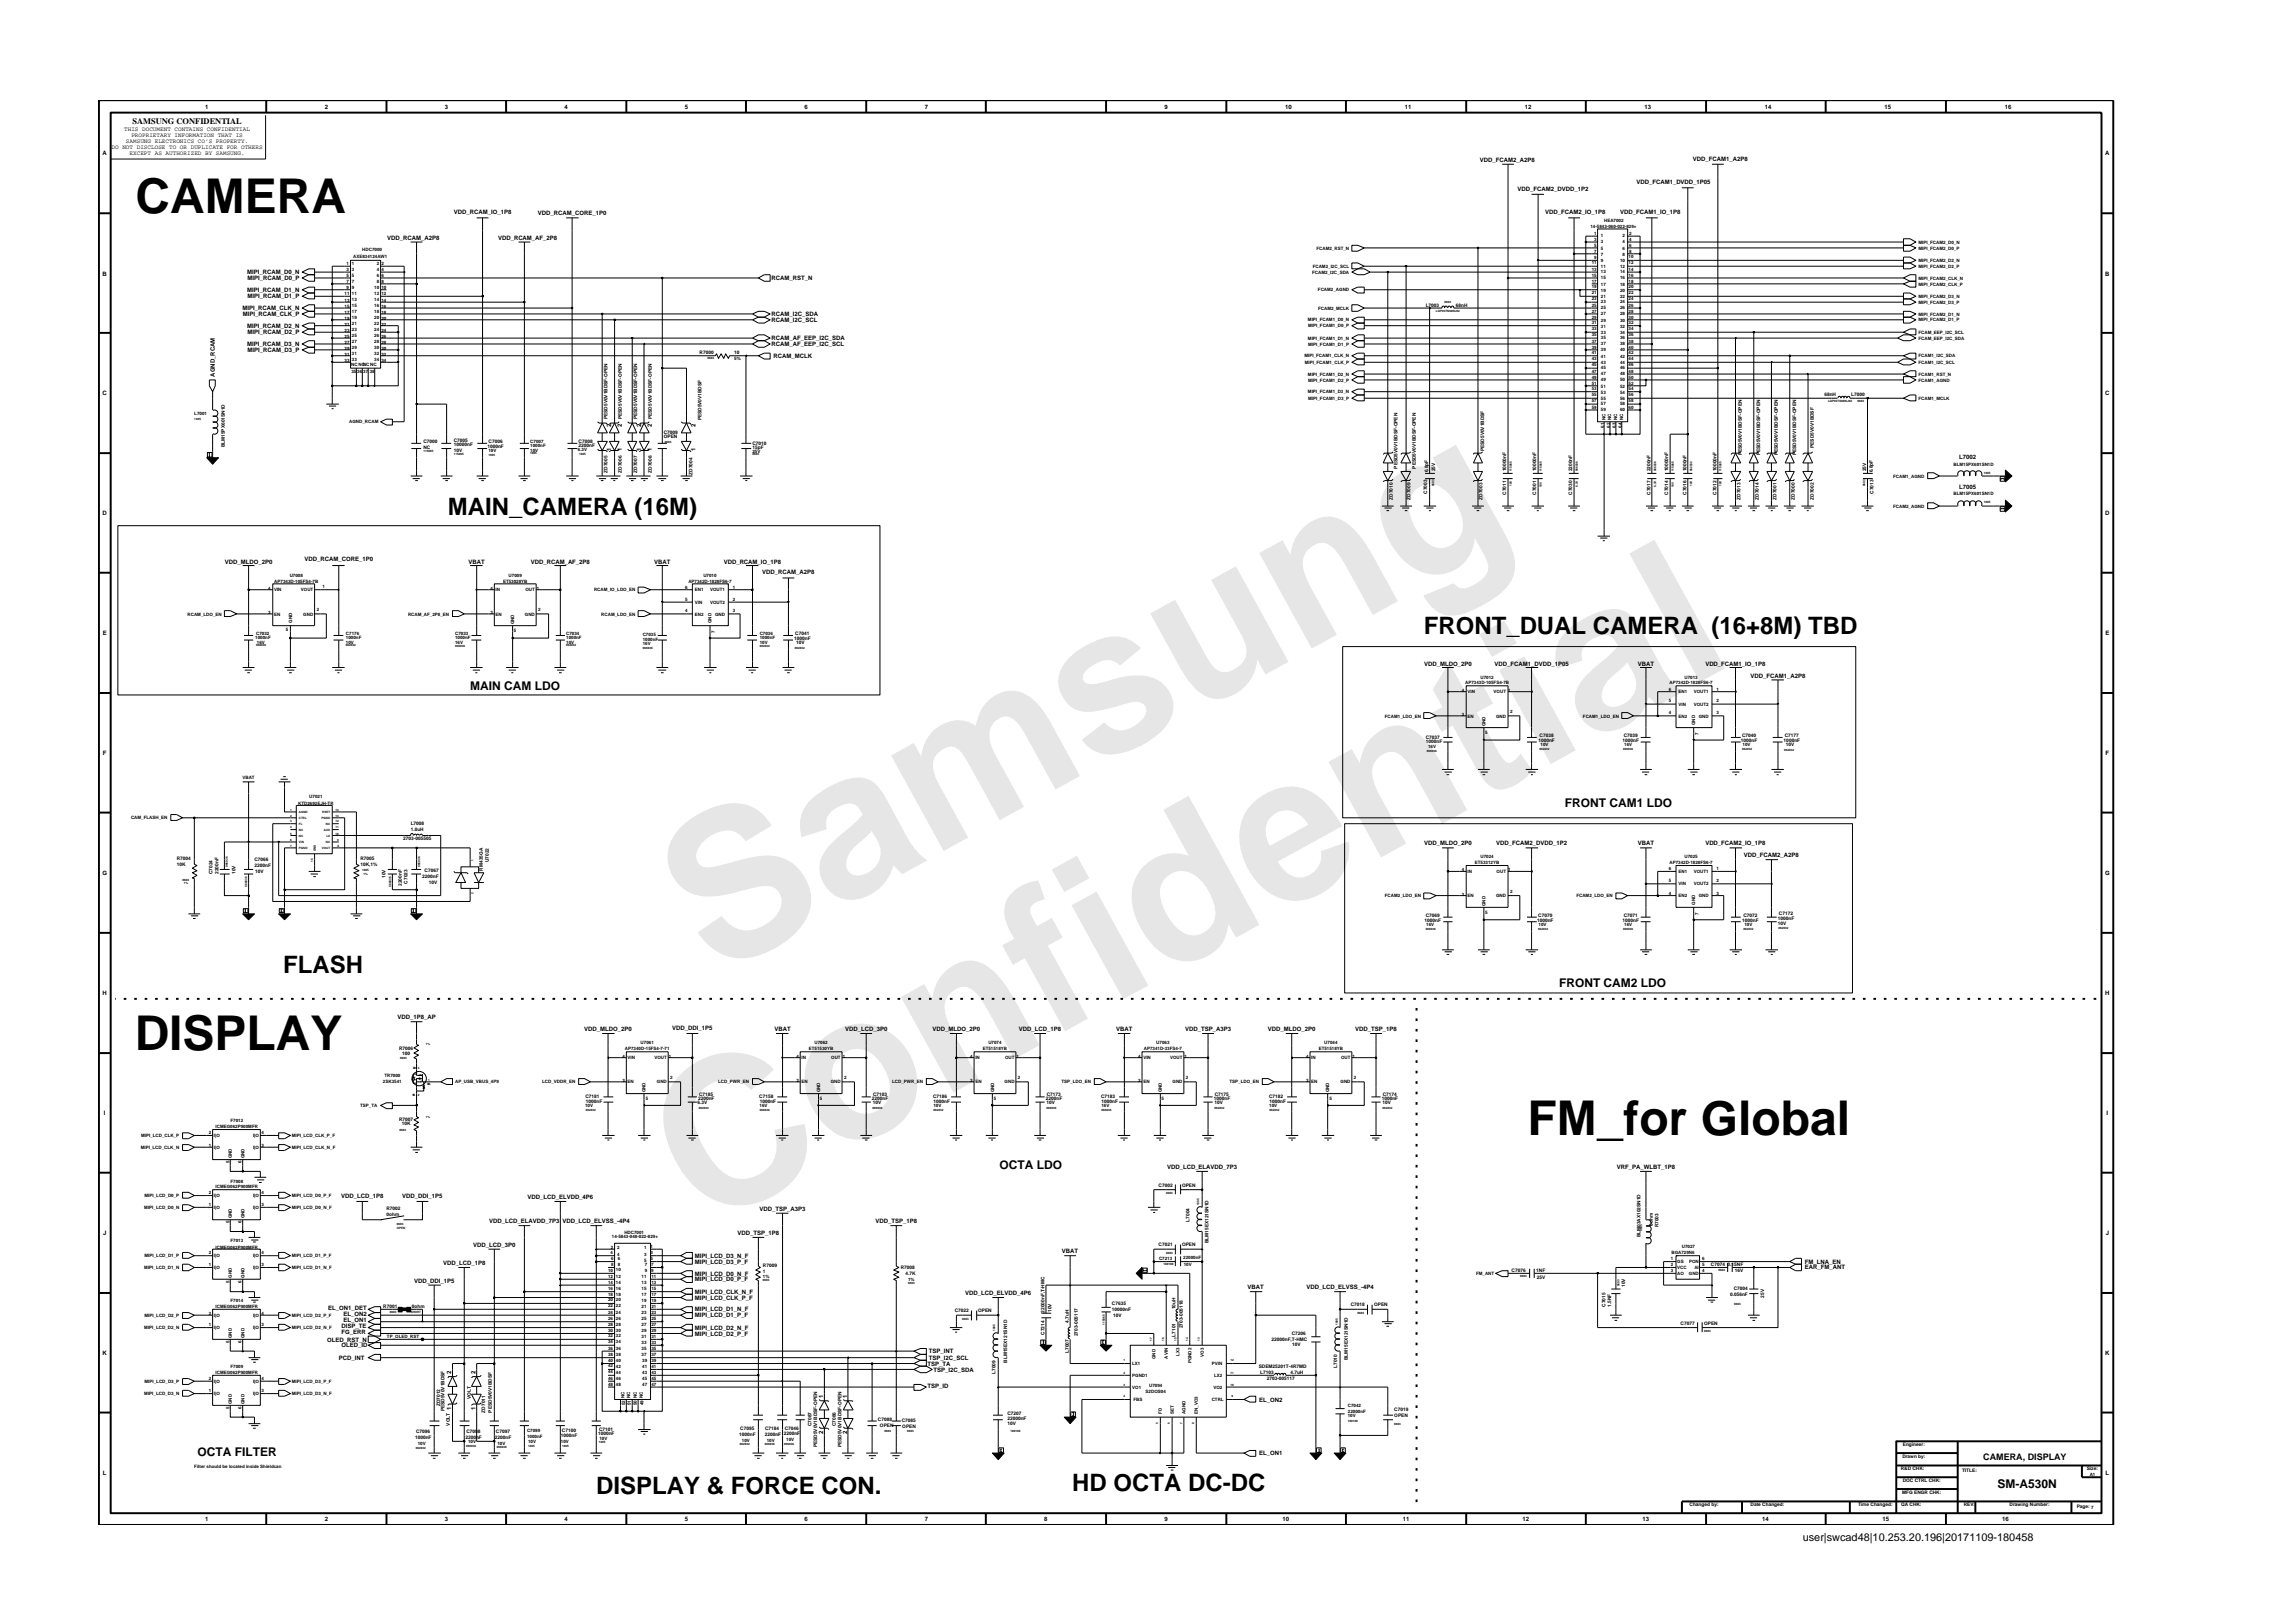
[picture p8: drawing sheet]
<svg xmlns="http://www.w3.org/2000/svg" width="297mm" height="210mm" viewBox="0 0 297 210" stroke-linecap="round" stroke-linejoin="round" font-family="sans-serif">
<defs><g id="words">
<g font-size="26.5" fill="#e6e6e6">
<text x="92.4" y="126.7" transform="rotate(-29 92.4 126.7)">Samsung</text>
<text x="91.1" y="159.4" transform="rotate(-29 91.1 159.4)">Confidential</text>
</g>
<g font-size="6.2">
<text x="17.6" y="27.6">CAMERA</text>
<text x="17.4" y="136">DISPLAY</text>
<text x="197.9" y="147.1">FM_for Global</text>
</g>
<g font-size="3.1">
<text x="58" y="66.7">MAIN_CAMERA (16M)</text>
<text x="184.4" y="82.1">FRONT_DUAL CAMERA (16+8M) TBD</text>
<text x="36.7" y="126.1">FLASH</text>
<text x="77.2" y="193.5">DISPLAY &amp; FORCE CON.</text>
<text x="138.9" y="193.1">HD OCTA DC-DC</text>
</g>
<g font-size="1.6">
<text x="60.9" y="89.4">MAIN CAM LDO</text>
<text x="202.7" y="104.6">FRONT CAM1 LDO</text>
<text x="202" y="127.9">FRONT CAM2 LDO</text>
<text x="129.5" y="151.4">OCTA LDO</text>
<text x="25.6" y="188.7">OCTA FILTER</text>
<text x="258.8" y="192.7">SM-A530N</text>
</g>
<text font-size="1.4" x="233.5" y="199.7">user|swcad48|10.253.20.196|20171109-180458</text>
<text font-size="1.2" x="256.9" y="189.1">CAMERA, DISPLAY</text>
<text font-size="1.1" x="17.2" y="16.1">SAMSUNG CONFIDENTIAL</text>
<g font-size=".8">
<text x="16.1" y="17">THIS DOCUMENT CONTAINS CONFIDENTIAL</text>
<text x="17" y="17.8">PROPRIETARY INFORMATION THAT IS</text>
<text x="26.6" y="14.1">1</text>
<text x="42.1" y="14.1">2</text>
<text x="57.6" y="14.1">3</text>
<text x="73.1" y="14.1">4</text>
<text x="88.7" y="14.1">5</text>
<text x="104.2" y="14.1">6</text>
<text x="119.8" y="14.1">7</text>
<text x="150.9" y="14.1">9</text>
<text x="166.5" y="14.1">10</text>
<text x="182" y="14.1">11</text>
<text x="197.5" y="14.1">12</text>
<text x="213" y="14.1">13</text>
<text x="228.6" y="14.1">14</text>
<text x="244.1" y="14.1">15</text>
<text x="259.7" y="14.1">16</text>
<text x="13.3" y="20.1">A</text>
<text x="14.5" y="19.3">DO NOT DISCLOSE TO OR DUPLICATE FOR OTHERS</text>
<text x="16.3" y="18.5">SAMSUNG ELECTRONICS CO’S PROPERTY.</text>
<text x="16.8" y="20.1">EXCEPT AS AUTHORIZED BY SAMSUNG.</text>
<text x="191.7" y="21">VDD_FCAM2_A2P8</text>
<text x="212" y="23.8">VDD_FCAM1_DVDD_1P05</text>
<text x="219.3" y="20.8">VDD_FCAM1_A2P8</text>
<text x="272.7" y="20.1">A</text>
<text x="58.8" y="27.7">VDD_RCAM_IO_1P8</text>
<text x="69.7" y="27.9">VDD_RCAM_CORE_1P0</text>
<text x="196.6" y="24.7">VDD_FCAM2_DVDD_1P2</text>
<text x="200.2" y="27.7">VDD_FCAM2_IO_1P8</text>
<text x="209.9" y="27.7">VDD_FCAM1_IO_1P8</text>
<text x="13.3" y="35.7">B</text>
<text x="32" y="35.5">MIPI_RCAM_D0_N</text>
<text x="50.1" y="31">VDD_RCAM_A2P8</text>
<text x="64.5" y="31">VDD_RCAM_AF_2P8</text>
<text x="272.7" y="35.7">B</text>
<text x="31.4" y="40.2">MIPI_RCAM_CLK_N</text>
<text x="31.5" y="41">MIPI_RCAM_CLK_P</text>
<text x="32" y="37.8">MIPI_RCAM_D1_N</text>
<text x="32.1" y="38.7">MIPI_RCAM_D1_P</text>
<text x="32.1" y="36.3">MIPI_RCAM_D0_P</text>
<text x="99.9" y="41">RCAM_I2C_SDA</text>
<text x="99.9" y="36.3">RCAM_RST_N</text>
<text x="99.9" y="41.7">RCAM_I2C_SCL</text>
<text x="32" y="44.8">MIPI_RCAM_D3_N</text>
<text x="32" y="42.5">MIPI_RCAM_D2_N</text>
<text x="32.1" y="45.6">MIPI_RCAM_D3_P</text>
<text x="32.1" y="43.3">MIPI_RCAM_D2_P</text>
<text x="99.9" y="44.1">RCAM_AF_EEP_I2C_SDA</text>
<text x="99.9" y="44.8">RCAM_AF_EEP_I2C_SCL</text>
<text x="100.2" y="46.4">RCAM_MCLK</text>
<text x="13.3" y="51.2">C</text>
<text x="27.8" y="48.8" transform="rotate(-90 27.8 48.8)">AGND_RCAM</text>
<text x="272.7" y="51.2">C</text>
<text x="79.2" y="58.4" transform="rotate(-90 79.2 58.4)">1</text>
<text x="79.2" y="55.3" transform="rotate(-90 79.2 55.3)">2</text>
<text x="80.5" y="58.4" transform="rotate(-90 80.5 58.4)">1</text>
<text x="80.5" y="55.3" transform="rotate(-90 80.5 55.3)">2</text>
<text x="83.1" y="58.4" transform="rotate(-90 83.1 58.4)">1</text>
<text x="83.1" y="55.3" transform="rotate(-90 83.1 55.3)">2</text>
<text x="84.4" y="58.4" transform="rotate(-90 84.4 58.4)">1</text>
<text x="84.4" y="55.3" transform="rotate(-90 84.4 55.3)">2</text>
<text x="90.1" y="58.4" transform="rotate(-90 90.1 58.4)">1</text>
<text x="90.1" y="55.3" transform="rotate(-90 90.1 55.3)">2</text>
<text x="253.8" y="59.4">L7002</text>
<text x="253.8" y="63.3">L7005</text>
<text x="13.3" y="66.8">D</text>
<text x="272.7" y="66.8">D</text>
<text x="29.1" y="73">VDD_MLDO_2P0</text>
<text x="39.4" y="72.6">VDD_RCAM_CORE_1P0</text>
<text x="60.7" y="73">VBAT</text>
<text x="68.7" y="73">VDD_RCAM_AF_2P8</text>
<text x="84.7" y="73">VBAT</text>
<text x="93.7" y="73">VDD_RCAM_IO_1P8</text>
<text x="98.7" y="74.4">VDD_RCAM_A2P8</text>
<text x="13.3" y="82.3">E</text>
<text x="272.7" y="82.3">E</text>
<text x="184.5" y="86.2">VDD_MLDO_2P0</text>
<text x="193.6" y="86.2">VDD_FCAM1_DVDD_1P05</text>
<text x="212.2" y="86.2">VBAT</text>
<text x="220.9" y="86.2">VDD_FCAM1_IO_1P8</text>
<text x="226.8" y="87.8">VDD_FCAM1_A2P8</text>
<text x="13.3" y="97.8">F</text>
<text x="272.8" y="97.8">F</text>
<text x="13.3" y="113.3">G</text>
<text x="184.5" y="109.5">VDD_MLDO_2P0</text>
<text x="193.8" y="109.5">VDD_FCAM2_DVDD_1P2</text>
<text x="212.2" y="109.5">VBAT</text>
<text x="220.9" y="109.5">VDD_FCAM2_IO_1P8</text>
<text x="225.9" y="111.1">VDD_FCAM2_A2P8</text>
<text x="272.7" y="113.3">G</text>
<text x="13.3" y="128.9">H</text>
<text x="272.7" y="128.9">H</text>
<text x="51.5" y="132.1">VDD_1P8_AP</text>
<text x="75.7" y="133.6">VDD_MLDO_2P0</text>
<text x="87.1" y="133.4">VDD_DDI_1P5</text>
<text x="100.3" y="133.6">VBAT</text>
<text x="109.5" y="133.6">VDD_LCD_3P0</text>
<text x="120.8" y="133.6">VDD_MLDO_2P0</text>
<text x="132" y="133.6">VDD_LCD_1P8</text>
<text x="144.6" y="133.6">VBAT</text>
<text x="153.5" y="133.6">VDD_TSP_A3P3</text>
<text x="164.2" y="133.6">VDD_MLDO_2P0</text>
<text x="175.6" y="133.6">VDD_TSP_1P8</text>
<text x="13.5" y="144.4">I</text>
<text x="272.9" y="144.4">I</text>
<text x="44.2" y="155.2">VDD_LCD_1P8</text>
<text x="52.1" y="155.2">VDD_DDI_1P5</text>
<text x="68.3" y="155.3">VDD_LCD_ELVDD_4P6</text>
<text x="151.2" y="151.4">VDD_LCD_ELAVDD_7P3</text>
<text x="209.4" y="151.4">VRF_PA_WLBT_1P8</text>
<text x="13.4" y="160">J</text>
<text x="61.3" y="161.6">VDD_LCD_3P0</text>
<text x="63.4" y="158.5">VDD_LCD_ELAVDD_7P3</text>
<text x="72.9" y="158.5">VDD_LCD_ELVSS_-4P4</text>
<text x="95.5" y="160">VDD_TSP_1P8</text>
<text x="98.4" y="156.9">VDD_TSP_A3P3</text>
<text x="113.4" y="158.5">VDD_TSP_1P8</text>
<text x="272.8" y="160">J</text>
<text x="53.6" y="166.3">VDD_DDI_1P5</text>
<text x="57.4" y="163.9">VDD_LCD_1P8</text>
<text x="90" y="166">MIPI_LCD_D0_P_F</text>
<text x="90" y="165.2">MIPI_LCD_D0_N_F</text>
<text x="90" y="163.7">MIPI_LCD_D3_P_F</text>
<text x="90" y="163">MIPI_LCD_D3_N_F</text>
<text x="90" y="167.6">MIPI_LCD_CLK_N_F</text>
<text x="125" y="167.8">VDD_LCD_ELVDD_4P6</text>
<text x="137.6" y="162.4">VBAT</text>
<text x="161.6" y="167">VBAT</text>
<text x="169.2" y="167">VDD_LCD_ELVSS_-4P4</text>
<text x="233.8" y="164.4">EAR_FM_ANT</text>
<text x="233.8" y="163.7">FM_LNA_EN</text>
<text x="42.4" y="173.8">OLED_RST_N</text>
<text x="42.5" y="169.7">EL_ON1_DET</text>
<text x="44.2" y="172">DISP_TE</text>
<text x="44.2" y="172.9">FG_ERR</text>
<text x="44.5" y="171.3">EL_ON1</text>
<text x="44.5" y="170.5">EL_ON2</text>
<text x="90" y="173">MIPI_LCD_D2_P_F</text>
<text x="90" y="172.3">MIPI_LCD_D2_N_F</text>
<text x="90" y="170.7">MIPI_LCD_D1_P_F</text>
<text x="90" y="169.9">MIPI_LCD_D1_N_F</text>
<text x="90" y="168.4">MIPI_LCD_CLK_P_F</text>
<text x="13.3" y="175.5">K</text>
<text x="43.9" y="176.2">PCD_INT</text>
<text x="44.2" y="174.6">OLED_ID</text>
<text x="58.4" y="178" transform="rotate(-90 58.4 178)">2</text>
<text x="61.6" y="178" transform="rotate(-90 61.6 178)">2</text>
<text x="120.2" y="176.9">TSP_TA</text>
<text x="120.2" y="179.8">TSP_ID</text>
<text x="120.3" y="175.3">TSP_INT</text>
<text x="120.3" y="176.2">TSP_I2C_SCL</text>
<text x="120.9" y="177.7">TSP_I2C_SDA</text>
<text x="272.7" y="175.5">K</text>
<text x="58.4" y="182.7" transform="rotate(-90 58.4 182.7)">1</text>
<text x="61.6" y="182.7" transform="rotate(-90 61.6 182.7)">1</text>
<text x="106.6" y="185.8" transform="rotate(-90 106.6 185.8)">2</text>
<text x="106.6" y="181.1" transform="rotate(-90 106.6 181.1)">1</text>
<text x="109.8" y="185.8" transform="rotate(-90 109.8 185.8)">2</text>
<text x="109.8" y="181.1" transform="rotate(-90 109.8 181.1)">1</text>
<text x="163.1" y="181.6">EL_ON2</text>
<text x="13.3" y="191.1">L</text>
<text x="163.1" y="188.5">EL_ON1</text>
<text x="272.8" y="191.1">L</text>
<text x="26.6" y="197.1">1</text>
<text x="42.1" y="197.1">2</text>
<text x="57.6" y="197.1">3</text>
<text x="73.1" y="197.1">4</text>
<text x="88.7" y="197.1">5</text>
<text x="104.2" y="197.1">6</text>
<text x="119.8" y="197.1">7</text>
<text x="135.3" y="197.1">8</text>
<text x="150.9" y="197.1">9</text>
<text x="166.1" y="197.1">10</text>
<text x="181.7" y="197.1">11</text>
<text x="197.2" y="197.1">12</text>
<text x="212.8" y="197.1">13</text>
<text x="228.3" y="197.1">14</text>
<text x="243.9" y="197.1">15</text>
<text x="259.4" y="197.1">16</text>
</g>
<g font-size=".6">
<text x="206" y="29.5">14-5843-060-022-829+</text>
<text x="207.8" y="28.8">HEA7002</text>
<text x="44.9" y="34.3">1 1</text>
<text x="44.9" y="35.8">5 5</text>
<text x="44.9" y="35.1">3 3</text>
<text x="45.7" y="33.5">AXE834124AW1</text>
<text x="46.9" y="32.5">HDC7000</text>
<text x="48.8" y="35.8">6 6</text>
<text x="48.8" y="34.3">2</text>
<text x="48.8" y="35.1">4 4</text>
<text x="49.4" y="34.3">2</text>
<text x="170" y="35.5">FCAM2_I2C_SDA</text>
<text x="170.1" y="34.7">FCAM2_I2C_SCL</text>
<text x="170.5" y="32.3">FCAM2_RST_N</text>
<text x="206.2" y="34.2">11</text>
<text x="206.2" y="35.1">13</text>
<text x="206.2" y="35.8">15</text>
<text x="206.5" y="30.4">1</text>
<text x="206.5" y="31.2">3</text>
<text x="206.5" y="32.8">7</text>
<text x="206.5" y="33.6">9</text>
<text x="206.5" y="31.9">5</text>
<text x="207.4" y="30.8">1</text>
<text x="207.4" y="34.7">11</text>
<text x="207.4" y="35.4">13</text>
<text x="207.4" y="31.5">3</text>
<text x="207.4" y="33.1">7</text>
<text x="207.4" y="33.9">9</text>
<text x="207.4" y="32.4">5</text>
<text x="209.9" y="33.9">10</text>
<text x="209.9" y="34.7">12</text>
<text x="209.9" y="35.4">14</text>
<text x="210.2" y="30.8">2</text>
<text x="210.2" y="31.5">4</text>
<text x="210.2" y="32.4">6</text>
<text x="210.2" y="33.1">8</text>
<text x="211" y="34.2">12</text>
<text x="211" y="35.1">14</text>
<text x="211" y="35.8">16</text>
<text x="211" y="33.5">10</text>
<text x="211" y="30.4">2</text>
<text x="211" y="31.2">4</text>
<text x="211" y="32.8">8</text>
<text x="211" y="31.9">6</text>
<text x="248.5" y="32.3">MIPI_FCAM2_D0_P</text>
<text x="248.5" y="31.6">MIPI_FCAM2_D0_N</text>
<text x="248.5" y="33.9">MIPI_FCAM2_D2_N</text>
<text x="248.5" y="34.7">MIPI_FCAM2_D2_P</text>
<text x="44.6" y="41.4">19</text>
<text x="44.6" y="38.2">11 11</text>
<text x="44.6" y="39.1">13</text>
<text x="44.6" y="39.9">15</text>
<text x="44.6" y="40.7">17</text>
<text x="44.9" y="36.6">7</text>
<text x="44.9" y="37.5">9 9</text>
<text x="45.6" y="41.3">19</text>
<text x="45.6" y="39">13</text>
<text x="45.6" y="39.7">15</text>
<text x="45.6" y="40.5">17</text>
<text x="45.6" y="36.6">7</text>
<text x="48.5" y="40.5">18</text>
<text x="48.5" y="38.2">12 12</text>
<text x="48.5" y="39">14</text>
<text x="48.5" y="39.7">16</text>
<text x="48.5" y="41.3">20</text>
<text x="48.5" y="37.5">10 10</text>
<text x="48.8" y="36.6">8 8</text>
<text x="49.4" y="40.7">18</text>
<text x="49.4" y="41.4">20</text>
<text x="49.4" y="39.1">14</text>
<text x="49.4" y="39.9">16</text>
<text x="169.4" y="41.6">MIPI_FCAM1_D0_N</text>
<text x="170.7" y="37.7">FCAM2_AGND</text>
<text x="170.8" y="40.1">FCAM2_MCLK</text>
<text x="184.7" y="39.7">L7003</text>
<text x="188.6" y="39.7">68nH</text>
<text x="206.2" y="40.5">27</text>
<text x="206.2" y="36.6">17</text>
<text x="206.2" y="37.4">19</text>
<text x="206.2" y="41.3">29</text>
<text x="206.2" y="38.1">21</text>
<text x="206.2" y="38.9">23</text>
<text x="206.2" y="39.7">25</text>
<text x="207.4" y="40.8">27</text>
<text x="207.4" y="36.2">15</text>
<text x="207.4" y="37">17</text>
<text x="207.4" y="37.8">19</text>
<text x="207.4" y="41.7">29</text>
<text x="207.4" y="38.6">21</text>
<text x="207.4" y="39.3">23</text>
<text x="207.4" y="40.1">25</text>
<text x="209.9" y="37.8">20</text>
<text x="209.9" y="36.2">16</text>
<text x="209.9" y="37">18</text>
<text x="209.9" y="40.8">28</text>
<text x="209.9" y="40.1">26</text>
<text x="209.9" y="41.7">30</text>
<text x="209.9" y="38.6">22</text>
<text x="209.9" y="39.3">24</text>
<text x="211" y="37.4">20</text>
<text x="211" y="36.6">18</text>
<text x="211" y="39.7">26</text>
<text x="211" y="40.5">28</text>
<text x="211" y="38.1">22</text>
<text x="211" y="38.9">24</text>
<text x="211" y="41.3">30</text>
<text x="248.5" y="38.6">MIPI_FCAM2_D3_N</text>
<text x="248.5" y="39.4">MIPI_FCAM2_D3_P</text>
<text x="248.5" y="40.9">MIPI_FCAM2_D1_N</text>
<text x="248.5" y="41.6">MIPI_FCAM2_D1_P</text>
<text x="248.5" y="36.2">MIPI_FCAM2_CLK_N</text>
<text x="248.5" y="37">MIPI_FCAM2_CLK_P</text>
<text x="44.6" y="46.1">31</text>
<text x="44.6" y="42.2">21</text>
<text x="44.6" y="43">23</text>
<text x="44.6" y="43.8">25</text>
<text x="44.6" y="44.6">27</text>
<text x="44.6" y="45.3">29</text>
<text x="44.6" y="46.9">33</text>
<text x="45.5" y="47.4">NCNCNCNC</text>
<text x="45.6" y="46">31</text>
<text x="45.6" y="42.1">21</text>
<text x="45.6" y="42.9">23</text>
<text x="45.6" y="43.6">25</text>
<text x="45.6" y="44.4">27</text>
<text x="45.6" y="45.2">29</text>
<text x="45.6" y="46.8">33</text>
<text x="48.5" y="45.2">30</text>
<text x="48.5" y="43.6">26</text>
<text x="48.5" y="44.4">28</text>
<text x="48.5" y="42.1">22</text>
<text x="48.5" y="42.9">24</text>
<text x="48.5" y="46">32</text>
<text x="48.5" y="46.8">34</text>
<text x="49.4" y="44.6">28</text>
<text x="49.4" y="45.3">30</text>
<text x="49.4" y="42.2">22</text>
<text x="49.4" y="43">24</text>
<text x="49.4" y="46.1">32</text>
<text x="49.4" y="46.9">34</text>
<text x="49.4" y="43.8">26</text>
<text x="90.6" y="45.9">R7000</text>
<text x="95.1" y="45.9">10</text>
<text x="95.1" y="46.7">5%</text>
<text x="169" y="46.3">MIPI_FCAM1_CLK_N</text>
<text x="169" y="47.1">MIPI_FCAM1_CLK_P</text>
<text x="169.4" y="44">MIPI_FCAM1_D1_N</text>
<text x="169.5" y="42.4">MIPI_FCAM1_D0_P</text>
<text x="169.5" y="44.8">MIPI_FCAM1_D1_P</text>
<text x="206.2" y="45.9">41</text>
<text x="206.2" y="42">31</text>
<text x="206.2" y="42.8">33</text>
<text x="206.2" y="43.5">35</text>
<text x="206.2" y="44.4">37</text>
<text x="206.2" y="45.2">39</text>
<text x="206.2" y="47.4">45</text>
<text x="206.2" y="46.7">43</text>
<text x="207.4" y="46.3">41</text>
<text x="207.4" y="42.4">31</text>
<text x="207.4" y="43.2">33</text>
<text x="207.4" y="44">35</text>
<text x="207.4" y="44.7">37</text>
<text x="207.4" y="45.5">39</text>
<text x="207.4" y="47.9">45</text>
<text x="207.4" y="47.1">43</text>
<text x="209.9" y="45.5">40</text>
<text x="209.9" y="42.4">32</text>
<text x="209.9" y="43.2">34</text>
<text x="209.9" y="44">36</text>
<text x="209.9" y="44.7">38</text>
<text x="209.9" y="47.9">46</text>
<text x="209.9" y="47.1">44</text>
<text x="209.9" y="46.3">42</text>
<text x="211" y="45.2">40</text>
<text x="211" y="42">32</text>
<text x="211" y="42.8">34</text>
<text x="211" y="43.5">36</text>
<text x="211" y="44.4">38</text>
<text x="211" y="47.4">46</text>
<text x="211" y="46.7">44</text>
<text x="211" y="45.9">42</text>
<text x="248.5" y="43.3">FCAM_EEP_I2C_SCL</text>
<text x="248.5" y="44">FCAM_EEP_I2C_SDA</text>
<text x="248.5" y="46.3">FCAM1_I2C_SDA</text>
<text x="248.5" y="47.1">FCAM1_I2C_SCL</text>
<text x="25.2" y="53.7">L7001</text>
<text x="45.5" y="48.3">35</text>
<text x="46.3" y="48.3">36</text>
<text x="47" y="48.3">37 38</text>
<text x="169.4" y="48.7">MIPI_FCAM1_D2_N</text>
<text x="169.4" y="51">MIPI_FCAM1_D3_N</text>
<text x="169.5" y="49.4">MIPI_FCAM1_D2_P</text>
<text x="169.5" y="51.8">MIPI_FCAM1_D3_P</text>
<text x="206.2" y="49.1">49</text>
<text x="206.2" y="48.3">47</text>
<text x="206.2" y="52.9">59</text>
<text x="206.2" y="52.1">57</text>
<text x="206.2" y="51.3">55</text>
<text x="206.2" y="50.6">53</text>
<text x="206.2" y="49.8">51</text>
<text x="207.4" y="49.4">49</text>
<text x="207.4" y="48.6">47</text>
<text x="207.4" y="53.3">59</text>
<text x="207.4" y="52.5">57</text>
<text x="207.4" y="51.8">55</text>
<text x="207.4" y="51">53</text>
<text x="207.4" y="50.2">51</text>
<text x="209.9" y="48.6">48</text>
<text x="209.9" y="52.5">58</text>
<text x="209.9" y="53.3">60</text>
<text x="209.9" y="51.8">56</text>
<text x="209.9" y="51">54</text>
<text x="209.9" y="50.2">52</text>
<text x="209.9" y="49.4">50</text>
<text x="211" y="48.3">48</text>
<text x="211" y="52.1">58</text>
<text x="211" y="52.9">60</text>
<text x="211" y="51.3">56</text>
<text x="211" y="50.6">54</text>
<text x="211" y="49.8">52</text>
<text x="211" y="49.1">50</text>
<text x="236.3" y="51.3">68nH</text>
<text x="239.8" y="51.3">L7000</text>
<text x="248.5" y="48.7">FCAM1_RST_N</text>
<text x="248.5" y="49.4">FCAM1_AGND</text>
<text x="248.5" y="51.8">FCAM1_MCLK</text>
<text x="29.1" y="57.9" transform="rotate(-90 29.1 57.9)">BLM15PX601SN1D</text>
<text x="45.2" y="54.9">AGND_RCAM</text>
<text x="54.8" y="57.3">C7000</text>
<text x="54.8" y="58.1">NC</text>
<text x="58.8" y="58.5">10V</text>
<text x="58.8" y="57.8">10000nF</text>
<text x="58.8" y="57.3">C7005</text>
<text x="63.1" y="58">1000nF</text>
<text x="63.3" y="58.6">10V</text>
<text x="63.3" y="57.4">C7006</text>
<text x="68.7" y="57.9">1000nF</text>
<text x="68.7" y="57.3">C7007</text>
<text x="68.7" y="58.5">10V</text>
<text x="74.9" y="58.4">6.3V</text>
<text x="75" y="57.9">2200nF</text>
<text x="75" y="57.3">C7008</text>
<text x="78.7" y="54.3" transform="rotate(-90 78.7 54.3)">PESD5V0V1BDSF-OPEN</text>
<text x="80.5" y="54.3" transform="rotate(-90 80.5 54.3)">PESD5V0V1BDSF-OPEN</text>
<text x="82.5" y="54.3" transform="rotate(-90 82.5 54.3)">PESD5V0V1BDSF-OPEN</text>
<text x="84.4" y="54.3" transform="rotate(-90 84.4 54.3)">PESD5V0V1BDSF-OPEN</text>
<text x="86" y="56.8">OPEN</text>
<text x="86" y="56.2">C7009</text>
<text x="90.9" y="54.5" transform="rotate(-90 90.9 54.5)">PESD5V0V1BDSF</text>
<text x="97.5" y="58.7">25V</text>
<text x="97.5" y="58.2">15pF</text>
<text x="97.5" y="57.6">C7010</text>
<text x="192.3" y="58.4" transform="rotate(-90 192.3 58.4)">PESD5V0V1BDSF</text>
<text x="207.8" y="55.4" transform="rotate(-90 207.8 55.4)">61</text>
<text x="208" y="54.5" transform="rotate(-90 208 54.5)">NC</text>
<text x="208.6" y="55.4" transform="rotate(-90 208.6 55.4)">62</text>
<text x="208.7" y="54.5" transform="rotate(-90 208.7 54.5)">NC</text>
<text x="209.3" y="55.4" transform="rotate(-90 209.3 55.4)">63</text>
<text x="209.5" y="54.5" transform="rotate(-90 209.5 54.5)">NC</text>
<text x="210.1" y="55.4" transform="rotate(-90 210.1 55.4)">64</text>
<text x="210.3" y="54.5" transform="rotate(-90 210.3 54.5)">NC</text>
<text x="225.6" y="59" transform="rotate(-90 225.6 59)">PESD5V0V1BDSF-OPEN</text>
<text x="228" y="59" transform="rotate(-90 228 59)">PESD5V0V1BDSF-OPEN</text>
<text x="230.3" y="59" transform="rotate(-90 230.3 59)">PESD5V0V1BDSF-OPEN</text>
<text x="232.7" y="59" transform="rotate(-90 232.7 59)">PESD5V0V1BDSF-OPEN</text>
<text x="235" y="58" transform="rotate(-90 235 58)">PESD5V0V1BDSF</text>
<text x="78.7" y="61.2" transform="rotate(-90 78.7 61.2)">ZD7005</text>
<text x="80.5" y="61.2" transform="rotate(-90 80.5 61.2)">ZD7006</text>
<text x="82.5" y="61.2" transform="rotate(-90 82.5 61.2)">ZD7007</text>
<text x="84.4" y="61.2" transform="rotate(-90 84.4 61.2)">ZD7008</text>
<text x="89.7" y="61.5" transform="rotate(-90 89.7 61.5)">ZD7004</text>
<text x="180.4" y="64.7" transform="rotate(-90 180.4 64.7)">ZD7010</text>
<text x="181" y="60.7" transform="rotate(-90 181 60.7)">PESD5V0V1BDSF-OPEN</text>
<text x="182.7" y="64.7" transform="rotate(-90 182.7 64.7)">ZD7009</text>
<text x="183.4" y="60.7" transform="rotate(-90 183.4 60.7)">PESD5V0V1BDSF-OPEN</text>
<text x="184.9" y="64" transform="rotate(-90 184.9 64)">C7003</text>
<text x="185" y="61.2" transform="rotate(-90 185 61.2)">6.8pF</text>
<text x="185.9" y="61.1" transform="rotate(-90 185.9 61.1)">25V</text>
<text x="192" y="64.7" transform="rotate(-90 192 64.7)">ZD7003</text>
<text x="195.1" y="64.1" transform="rotate(-90 195.1 64.1)">C7011</text>
<text x="195.1" y="61.1" transform="rotate(-90 195.1 61.1)">10000nF</text>
<text x="199" y="64.1" transform="rotate(-90 199 64.1)">C7001</text>
<text x="199" y="61.1" transform="rotate(-90 199 61.1)">10000nF</text>
<text x="203.7" y="64.1" transform="rotate(-90 203.7 64.1)">C7030</text>
<text x="203.7" y="61.1" transform="rotate(-90 203.7 61.1)">2200nF</text>
<text x="213.8" y="64.1" transform="rotate(-90 213.8 64.1)">C7017</text>
<text x="213.8" y="61.1" transform="rotate(-90 213.8 61.1)">2200nF</text>
<text x="216.1" y="64.1" transform="rotate(-90 216.1 64.1)">C7014</text>
<text x="216.1" y="61.1" transform="rotate(-90 216.1 61.1)">10000nF</text>
<text x="218.5" y="64.1" transform="rotate(-90 218.5 64.1)">C7016</text>
<text x="218.5" y="61.1" transform="rotate(-90 218.5 61.1)">1000nF</text>
<text x="222.4" y="64.1" transform="rotate(-90 222.4 64.1)">C7012</text>
<text x="222.4" y="61.1" transform="rotate(-90 222.4 61.1)">10000nF</text>
<text x="225.5" y="64.7" transform="rotate(-90 225.5 64.7)">ZD7013</text>
<text x="227.8" y="64.7" transform="rotate(-90 227.8 64.7)">ZD7014</text>
<text x="230.1" y="64.7" transform="rotate(-90 230.1 64.7)">ZD7001</text>
<text x="232.5" y="64.7" transform="rotate(-90 232.5 64.7)">ZD7000</text>
<text x="235" y="64.7" transform="rotate(-90 235 64.7)">ZD7002</text>
<text x="241.8" y="61.1" transform="rotate(-90 241.8 61.1)">25V</text>
<text x="242.6" y="61.2" transform="rotate(-90 242.6 61.2)">6.8pF</text>
<text x="242.7" y="64" transform="rotate(-90 242.7 64)">C7013</text>
<text x="245.2" y="61.9">FCAM1_AGND</text>
<text x="245.2" y="65.8">FCAM2_AGND</text>
<text x="253.1" y="60.4">BLM15PX601SN1D</text>
<text x="253.1" y="64.2">BLM15PX601SN1D</text>
<text x="34.8" y="76.4">4</text>
<text x="35.5" y="76.6">VIN</text>
<text x="35.5" y="75.5">AP7343D-105FS4-7B</text>
<text x="37.5" y="74.7">U7008</text>
<text x="39" y="76.6">VOUT</text>
<text x="41.8" y="76.2">1</text>
<text x="63.5" y="76.4">4</text>
<text x="64.2" y="76.6">IN</text>
<text x="65.2" y="75.5">ET53028YB</text>
<text x="65.9" y="74.7">U7009</text>
<text x="68.1" y="76.6">OUT</text>
<text x="69.6" y="76.4">1</text>
<text x="77" y="76.6">RCAM_IO_LDO_EN</text>
<text x="88.8" y="77.8">5</text>
<text x="88.8" y="76.3">6</text>
<text x="89.2" y="75.5">AP7342D-1828FS6-7</text>
<text x="90" y="76.6">EN1</text>
<text x="91.1" y="74.7">U7010</text>
<text x="92" y="76.6">VOUT1</text>
<text x="94.9" y="76.3">1</text>
<text x="94.9" y="77.8">2</text>
<text x="24.3" y="79.7">RCAM_LDO_EN</text>
<text x="33.1" y="82.8">1000nF</text>
<text x="33.2" y="82.2">C7032</text>
<text x="33.3" y="83.4">16V</text>
<text x="34.8" y="79.5">3</text>
<text x="35.5" y="79.7">EN</text>
<text x="37" y="81.7">5</text>
<text x="37.8" y="80.7" transform="rotate(-90 37.8 80.7)">GND</text>
<text x="39.3" y="79.7">GND</text>
<text x="41" y="79.1">2</text>
<text x="44.8" y="83.4">10V</text>
<text x="44.8" y="82.2">C7176</text>
<text x="44.8" y="82.8">1000nF</text>
<text x="52.9" y="79.7">RCAM_AF_2P8_EN</text>
<text x="59" y="83.4">16V</text>
<text x="59" y="82.2">C7033</text>
<text x="59" y="82.8">1000nF</text>
<text x="63.5" y="79.5">3</text>
<text x="64.2" y="79.7">EN</text>
<text x="66.6" y="81.9">5</text>
<text x="66.6" y="80.9" transform="rotate(-90 66.6 80.9)">GND</text>
<text x="68" y="79.7">GND</text>
<text x="69.7" y="79.1">2</text>
<text x="73.3" y="82.2">C7034</text>
<text x="73.3" y="83.4">10V</text>
<text x="73.3" y="82.8">1000nF</text>
<text x="77.9" y="79.7">RCAM_LDO_EN</text>
<text x="83.3" y="83">1000nF</text>
<text x="83.3" y="82.4">C7035</text>
<text x="83.3" y="83.6">16V</text>
<text x="88.8" y="79.3">4</text>
<text x="90" y="79.7">EN2</text>
<text x="90" y="78.2">VIN</text>
<text x="92" y="78.2">VOUT2</text>
<text x="92.2" y="80.7" transform="rotate(-90 92.2 80.7)">GND</text>
<text x="92.6" y="82" transform="rotate(-90 92.6 82)">7</text>
<text x="92.6" y="79.7">GND</text>
<text x="94.9" y="79.3">3</text>
<text x="98.4" y="82.8">1000nF</text>
<text x="98.4" y="82.2">C7036</text>
<text x="98.4" y="83.4">10V</text>
<text x="102.9" y="82.9">1000nF</text>
<text x="103" y="82.3">C7041</text>
<text x="103.1" y="83.5">10V</text>
<text x="189.4" y="89.6">4</text>
<text x="189.8" y="88.7">AP7343D-105FS4-7B</text>
<text x="190.1" y="89.8">VIN</text>
<text x="191.8" y="87.9">U7012</text>
<text x="193.5" y="89.8">VOUT</text>
<text x="195.4" y="89.6">1</text>
<text x="216.2" y="89.5">6</text>
<text x="216.3" y="88.7">AP7342D-1828FS6-7</text>
<text x="217.5" y="89.8">EN1</text>
<text x="218.2" y="87.9">U7013</text>
<text x="219.4" y="89.8">VOUT1</text>
<text x="222.4" y="89.5">1</text>
<text x="179.4" y="93">FCAM1_LDO_EN</text>
<text x="184.7" y="95.7">C7037</text>
<text x="189.4" y="92.7">3</text>
<text x="190.1" y="93">EN</text>
<text x="192.4" y="95.1">5</text>
<text x="192.4" y="94.1" transform="rotate(-90 192.4 94.1)">GND</text>
<text x="193.8" y="93">GND</text>
<text x="195.6" y="92.3">2</text>
<text x="199.4" y="95.5">C7038</text>
<text x="205.1" y="93">FCAM1_LDO_EN</text>
<text x="210.4" y="95.5">C7039</text>
<text x="216.2" y="92.5">4</text>
<text x="216.2" y="91">5</text>
<text x="217.5" y="93">EN2</text>
<text x="217.5" y="91.4">VIN</text>
<text x="219.4" y="91.4">VOUT2</text>
<text x="219.6" y="93.9" transform="rotate(-90 219.6 93.9)">GND</text>
<text x="220" y="95.2" transform="rotate(-90 220 95.2)">7</text>
<text x="220.1" y="93">GND</text>
<text x="222.4" y="91">2</text>
<text x="222.4" y="92.5">3</text>
<text x="225.7" y="95.5">C7040</text>
<text x="231.2" y="95.5">C7177</text>
<text x="31.4" y="100.9">VBAT</text>
<text x="184.7" y="96.3">1000nF</text>
<text x="185" y="96.8">16V</text>
<text x="199.3" y="96.1">1000nF</text>
<text x="199.6" y="96.6">10V</text>
<text x="210.2" y="96.1">1000nF</text>
<text x="210.4" y="96.6">16V</text>
<text x="225.5" y="96.1">1000nF</text>
<text x="225.7" y="96.6">10V</text>
<text x="231.1" y="96.1">1000nF</text>
<text x="231.3" y="96.7">10V</text>
<text x="17" y="106.2">CAM_FLASH_EN</text>
<text x="38.6" y="104.3">KTD2692EJH-TR</text>
<text x="40.1" y="103.4">U7021</text>
<text x="53.2" y="106.9">L7008</text>
<text x="53.2" y="107.6">1.0uH</text>
<text x="22.9" y="112.1">10K</text>
<text x="22.9" y="111.4">R7004</text>
<text x="27.5" y="113.2" transform="rotate(-90 27.5 113.2)">C7024</text>
<text x="28.3" y="113.2" transform="rotate(-90 28.3 113.2)">2200nF</text>
<text x="30.5" y="113.2" transform="rotate(-90 30.5 113.2)">10V</text>
<text x="33" y="112.4">2200nF</text>
<text x="33" y="111.5">C7066</text>
<text x="33" y="113.1">10V</text>
<text x="46.7" y="111.4">R7005</text>
<text x="46.7" y="112.1">10K,1%</text>
<text x="49.9" y="113.7" transform="rotate(-90 49.9 113.7)">10V</text>
<text x="52.2" y="108.9">2703-005505</text>
<text x="54.7" y="113.8">2200nF</text>
<text x="55" y="113">C7067</text>
<text x="62.5" y="112.8" transform="rotate(-90 62.5 112.8)">RM435GA</text>
<text x="63.3" y="111.7" transform="rotate(-90 63.3 111.7)">U7022</text>
<text x="189.4" y="112.9">4</text>
<text x="190.1" y="113.1">IN</text>
<text x="191.1" y="112">ET53312YB</text>
<text x="191.8" y="111.2">U7024</text>
<text x="193.9" y="113.1">OUT</text>
<text x="195.4" y="112.9">1</text>
<text x="216.2" y="112.8">6</text>
<text x="216.3" y="112">AP7342D-1828FS6-7</text>
<text x="217.5" y="113.1">EN1</text>
<text x="218.2" y="111.2">U7025</text>
<text x="219.4" y="113.1">VOUT1</text>
<text x="222.4" y="112.8">1</text>
<text x="52" y="114.8" transform="rotate(-90 52 114.8)">2200nF</text>
<text x="52.8" y="114.5" transform="rotate(-90 52.8 114.5)">C7023</text>
<text x="55.6" y="114.5">10V</text>
<text x="179.4" y="116.2">FCAM2_LDO_EN</text>
<text x="184.5" y="119.4">1000nF</text>
<text x="184.7" y="118.8">C7069</text>
<text x="184.8" y="120">16V</text>
<text x="189.4" y="116">3</text>
<text x="190.1" y="116.2">EN</text>
<text x="192.4" y="118.4">5</text>
<text x="192.4" y="117.4" transform="rotate(-90 192.4 117.4)">GND</text>
<text x="193.8" y="116.2">GND</text>
<text x="195.6" y="115.7">2</text>
<text x="199.1" y="119.4">1000nF</text>
<text x="199.3" y="118.8">C7070</text>
<text x="199.3" y="120">10V</text>
<text x="204.2" y="116.2">FCAM2_LDO_EN</text>
<text x="210.2" y="119.4">1000nF</text>
<text x="210.4" y="118.8">C7071</text>
<text x="210.4" y="120">16V</text>
<text x="216.2" y="115.9">4</text>
<text x="216.2" y="114.3">5</text>
<text x="217.5" y="116.2">EN2</text>
<text x="217.5" y="114.7">VIN</text>
<text x="219.4" y="114.7">VOUT2</text>
<text x="219.6" y="117.2" transform="rotate(-90 219.6 117.2)">GND</text>
<text x="220" y="118.6" transform="rotate(-90 220 118.6)">7</text>
<text x="220.1" y="116.2">GND</text>
<text x="222.4" y="114.3">2</text>
<text x="222.4" y="115.9">3</text>
<text x="225.7" y="119.4">1000nF</text>
<text x="225.9" y="118.8">C7072</text>
<text x="226" y="120">10V</text>
<text x="230.3" y="119.2">1000nF</text>
<text x="230.3" y="119.8">10V</text>
<text x="230.4" y="118.6">C7172</text>
<text x="51.7" y="136.1">R7006</text>
<text x="52.1" y="136.7">100</text>
<text x="80.6" y="137">4</text>
<text x="81" y="136">AP7340D-15FS4-7-71</text>
<text x="81.3" y="137.2">VIN</text>
<text x="83" y="135.2">U7061</text>
<text x="84.8" y="137.2">VOUT</text>
<text x="86.7" y="137">1</text>
<text x="103.2" y="137">4</text>
<text x="103.8" y="137.2">IN</text>
<text x="104.8" y="136">ET51530YB</text>
<text x="105.5" y="135.2">U7062</text>
<text x="107.7" y="137.2">OUT</text>
<text x="109.2" y="137">1</text>
<text x="125.7" y="137">4</text>
<text x="126.4" y="137.2">IN</text>
<text x="127.3" y="136">ET51518YB</text>
<text x="128" y="135.2">U7074</text>
<text x="130.2" y="137.2">OUT</text>
<text x="131.7" y="137">1</text>
<text x="147.4" y="137">4</text>
<text x="148.1" y="137.2">VIN</text>
<text x="148.2" y="136">AP7341D-33FS4-7</text>
<text x="149.8" y="135.2">U7063</text>
<text x="151.6" y="137.2">VOUT</text>
<text x="153.5" y="137">1</text>
<text x="169.2" y="137">4</text>
<text x="169.9" y="137.2">IN</text>
<text x="170.8" y="136">ET51518YB</text>
<text x="171.6" y="135.2">U7044</text>
<text x="173.7" y="137.2">OUT</text>
<text x="175.2" y="137">1</text>
<text x="46.6" y="143.4">TSP_TA</text>
<text x="49.6" y="140.4">2SK3541</text>
<text x="49.8" y="139.5">TR7000</text>
<text x="59" y="140.4">AP_USB_VBUS_4P9</text>
<text x="70.2" y="140.4">LCD_VDDR_EN</text>
<text x="75.8" y="143.4">10V</text>
<text x="75.8" y="142.3">C7181</text>
<text x="75.9" y="142.9">1000nF</text>
<text x="80.6" y="140.2">3</text>
<text x="81.3" y="140.4">EN</text>
<text x="83.6" y="141.5" transform="rotate(-90 83.6 141.5)">GND</text>
<text x="83.7" y="142.5">5</text>
<text x="85.1" y="140.4">GND</text>
<text x="86.8" y="139.7">2</text>
<text x="90.4" y="143.1">6.3V</text>
<text x="90.4" y="142.5">2200nF</text>
<text x="90.6" y="142">C7185</text>
<text x="93" y="140.4">LCD_PWR_EN</text>
<text x="98.4" y="142.3">C7158</text>
<text x="98.4" y="143.4">16V</text>
<text x="98.4" y="142.9">1000nF</text>
<text x="103.2" y="140.2">3</text>
<text x="103.8" y="140.4">EN</text>
<text x="106.2" y="142.5">5</text>
<text x="106.2" y="141.5" transform="rotate(-90 106.2 141.5)">GND</text>
<text x="107.6" y="140.4">GND</text>
<text x="109.3" y="139.7">2</text>
<text x="112.9" y="142.5">2200nF</text>
<text x="113.1" y="143.1">10V</text>
<text x="113.1" y="142">C7103</text>
<text x="115.6" y="140.4">LCD_PWR_EN</text>
<text x="120.9" y="142.3">C7186</text>
<text x="120.9" y="143.4">10V</text>
<text x="120.9" y="142.9">1000nF</text>
<text x="125.7" y="140.2">3</text>
<text x="126.4" y="140.4">EN</text>
<text x="128.7" y="142.5">5</text>
<text x="128.8" y="141.5" transform="rotate(-90 128.8 141.5)">GND</text>
<text x="130.1" y="140.4">GND</text>
<text x="131.9" y="139.7">2</text>
<text x="135.5" y="142.5">2200nF</text>
<text x="135.6" y="143.1">10V</text>
<text x="135.6" y="142">C7173</text>
<text x="137.5" y="140.4">TSP_LDO_EN</text>
<text x="142.6" y="142.3">C7183</text>
<text x="142.7" y="143.4">16V</text>
<text x="142.7" y="142.9">1000nF</text>
<text x="147.4" y="140.2">3</text>
<text x="148.1" y="140.4">EN</text>
<text x="150.5" y="142.5">5</text>
<text x="150.5" y="141.5" transform="rotate(-90 150.5 141.5)">GND</text>
<text x="151.9" y="140.4">GND</text>
<text x="153.6" y="139.7">2</text>
<text x="157.2" y="142.5">1000nF</text>
<text x="157.3" y="143.1">10V</text>
<text x="157.4" y="142">C7175</text>
<text x="159.3" y="140.4">TSP_LDO_EN</text>
<text x="164.4" y="142.3">C7182</text>
<text x="164.4" y="143.4">10V</text>
<text x="164.5" y="142.9">1000nF</text>
<text x="169.2" y="140.2">3</text>
<text x="169.9" y="140.4">EN</text>
<text x="172.2" y="141.5" transform="rotate(-90 172.2 141.5)">GND</text>
<text x="172.2" y="142.5">5</text>
<text x="173.7" y="140.4">GND</text>
<text x="175.4" y="139.7">2</text>
<text x="179" y="142.5">1000nF</text>
<text x="179.1" y="143.1">10V</text>
<text x="179.1" y="142">C7174</text>
<text x="18.2" y="148.8">MIPI_LCD_CLK_N</text>
<text x="18.3" y="147.3">MIPI_LCD_CLK_P</text>
<text x="27.1" y="148.5">1</text>
<text x="27.1" y="146.9">2</text>
<text x="27.7" y="148.8">I|O</text>
<text x="27.7" y="147.3">I|O</text>
<text x="27.9" y="146.2">ICMEG062P900MFR</text>
<text x="29.9" y="145.4">F7012</text>
<text x="32.8" y="148.8">I|O</text>
<text x="32.8" y="147.3">I|O</text>
<text x="33.9" y="148.5">3</text>
<text x="33.9" y="146.9">4</text>
<text x="37.8" y="148.8">MIPI_LCD_CLK_N_F</text>
<text x="37.8" y="147.3">MIPI_LCD_CLK_P_F</text>
<text x="51.7" y="145.2">R7007</text>
<text x="52" y="145.8">10K</text>
<text x="18.7" y="155.1">MIPI_LCD_D0_P</text>
<text x="27.1" y="154.7">2</text>
<text x="27.7" y="155.1">I|O</text>
<text x="27.9" y="154">ICMEG062P900MFR</text>
<text x="29.7" y="150.7" transform="rotate(-90 29.7 150.7)">5</text>
<text x="29.9" y="153.2">F7008</text>
<text x="30" y="150.1" transform="rotate(-90 30 150.1)">GND</text>
<text x="31.3" y="150.7" transform="rotate(-90 31.3 150.7)">6</text>
<text x="31.7" y="150.1" transform="rotate(-90 31.7 150.1)">GND</text>
<text x="32.8" y="155.1">I|O</text>
<text x="33.9" y="154.7">4</text>
<text x="37.8" y="155.1">MIPI_LCD_D0_P_F</text>
<text x="150.1" y="153.7">C7002</text>
<text x="153.1" y="153.7">OPEN</text>
<text x="18.7" y="156.6">MIPI_LCD_D0_N</text>
<text x="27.1" y="156.2">1</text>
<text x="27.7" y="156.6">I|O</text>
<text x="27.9" y="161.7">ICMEG062P900MFR</text>
<text x="29.7" y="158.4" transform="rotate(-90 29.7 158.4)">5</text>
<text x="29.9" y="160.9">F7013</text>
<text x="30" y="157.8" transform="rotate(-90 30 157.8)">GND</text>
<text x="31.3" y="158.4" transform="rotate(-90 31.3 158.4)">6</text>
<text x="31.7" y="157.8" transform="rotate(-90 31.7 157.8)">GND</text>
<text x="32.8" y="156.6">I|O</text>
<text x="33.9" y="156.2">3</text>
<text x="37.8" y="156.6">MIPI_LCD_D0_N_F</text>
<text x="50.1" y="157.5">0ohm</text>
<text x="50.1" y="156.7">R7002</text>
<text x="79.1" y="161.7">2</text>
<text x="79.3" y="160.4">14-5843-048-022-829+</text>
<text x="80" y="161.8">2</text>
<text x="80.9" y="159.9">HDC7001</text>
<text x="83.4" y="161.8">1</text>
<text x="84.3" y="161.7">1</text>
<text x="150.1" y="161.4">C7021</text>
<text x="153.1" y="161.4">OPEN</text>
<text x="154.1" y="158.3" transform="rotate(-90 154.1 158.3)">L7004</text>
<text x="156.5" y="161" transform="rotate(-90 156.5 161)">BLM15EX121SN1D</text>
<text x="212.5" y="160.3" transform="rotate(-90 212.5 160.3)">BLM03AX102SN1D</text>
<text x="214.1" y="158.8" transform="rotate(-90 214.1 158.8)">0ohm</text>
<text x="214.9" y="159" transform="rotate(-90 214.9 159)">R7003</text>
<text x="217.9" y="161.7">U7027</text>
<text x="18.7" y="164.4">MIPI_LCD_D1_N</text>
<text x="18.7" y="162.9">MIPI_LCD_D1_P</text>
<text x="27.1" y="164">1</text>
<text x="27.1" y="162.5">2</text>
<text x="27.7" y="164.4">I|O</text>
<text x="27.7" y="162.9">I|O</text>
<text x="29.7" y="166.2" transform="rotate(-90 29.7 166.2)">5</text>
<text x="30" y="165.6" transform="rotate(-90 30 165.6)">GND</text>
<text x="31.3" y="166.2" transform="rotate(-90 31.3 166.2)">6</text>
<text x="31.7" y="165.6" transform="rotate(-90 31.7 165.6)">GND</text>
<text x="32.8" y="162.9">I|O</text>
<text x="32.8" y="164.4">I|O</text>
<text x="33.9" y="162.5">4</text>
<text x="33.9" y="164">3</text>
<text x="37.8" y="162.9">MIPI_LCD_D1_P_F</text>
<text x="37.8" y="164.4">MIPI_LCD_D1_N_F</text>
<text x="78.8" y="165.6">12</text>
<text x="78.8" y="166.3">14 14</text>
<text x="78.8" y="167.1">16</text>
<text x="78.8" y="167.9">18</text>
<text x="78.8" y="164.8">10</text>
<text x="79.1" y="162.5">4</text>
<text x="79.2" y="164">8</text>
<text x="79.2" y="163.2">6</text>
<text x="79.8" y="165.6">12</text>
<text x="79.8" y="167.1">16</text>
<text x="79.8" y="167.8">18</text>
<text x="79.8" y="164.7">10</text>
<text x="80" y="162.7">4</text>
<text x="80" y="164">8</text>
<text x="80" y="163.3">6</text>
<text x="83.1" y="166.3">13</text>
<text x="83.1" y="167.1">15</text>
<text x="83.1" y="167.9">17</text>
<text x="83.1" y="165.6">11</text>
<text x="83.4" y="163.4">5</text>
<text x="83.4" y="162.7">3</text>
<text x="83.5" y="164">7</text>
<text x="83.5" y="164.8">9</text>
<text x="84.3" y="163.2">5</text>
<text x="84.3" y="162.4">3</text>
<text x="84.4" y="164">7</text>
<text x="84.4" y="164.8">9</text>
<text x="84.4" y="166.3">13</text>
<text x="84.4" y="167.1">15</text>
<text x="84.4" y="167.9">17</text>
<text x="84.4" y="165.6">11</text>
<text x="98.8" y="164.2">R7009</text>
<text x="98.8" y="165.6">1%</text>
<text x="98.8" y="165">1</text>
<text x="116.7" y="164.5">R7008</text>
<text x="117.3" y="165.1">4.7K</text>
<text x="117.6" y="166">1%</text>
<text x="150.1" y="163.2">C7213</text>
<text x="153.3" y="163.1">22000nF</text>
<text x="153.3" y="164">10V</text>
<text x="191.2" y="165.2">FM_ANT</text>
<text x="195.8" y="164.8">C7076</text>
<text x="199" y="164.8">1NF</text>
<text x="199.1" y="165.7">25V</text>
<text x="210.5" y="166.7" transform="rotate(-90 210.5 166.7)">10V</text>
<text x="216.5" y="163.3">1</text>
<text x="216.5" y="164">2</text>
<text x="216.5" y="164.8">3</text>
<text x="216.5" y="162.4">BGA729N6</text>
<text x="217.3" y="163.6">GS</text>
<text x="217.3" y="164.4">VCC</text>
<text x="217.3" y="165.2">AO</text>
<text x="218.8" y="165.2">GND</text>
<text x="218.8" y="163.6">PON</text>
<text x="219.5" y="164.4">AI</text>
<text x="220.5" y="164.8">4</text>
<text x="220.5" y="164">5</text>
<text x="220.5" y="163.3">6</text>
<text x="221.6" y="164">C7074 0.15NF</text>
<text x="224.1" y="167.9">0.056nF</text>
<text x="224.6" y="167.1">C7004</text>
<text x="224.7" y="164.8">16V</text>
<text x="18.7" y="172.2">MIPI_LCD_D2_N</text>
<text x="18.7" y="170.6">MIPI_LCD_D2_P</text>
<text x="27.1" y="171.8">1</text>
<text x="27.1" y="170.3">2</text>
<text x="27.7" y="172.2">I|O</text>
<text x="27.7" y="170.6">I|O</text>
<text x="27.9" y="169.4">ICMEG062P900MFR</text>
<text x="29.9" y="168.7">F7014</text>
<text x="30" y="173.3" transform="rotate(-90 30 173.3)">GND</text>
<text x="31.7" y="173.3" transform="rotate(-90 31.7 173.3)">GND</text>
<text x="32.8" y="172.2">I|O</text>
<text x="32.8" y="170.6">I|O</text>
<text x="33.9" y="171.8">3</text>
<text x="33.9" y="170.3">4</text>
<text x="37.8" y="172.2">MIPI_LCD_D2_N_F</text>
<text x="37.8" y="170.6">MIPI_LCD_D2_P_F</text>
<text x="49.6" y="169.4">R7001</text>
<text x="50.1" y="173.3">TP_OLED_RST</text>
<text x="53.4" y="169.4">0ohm</text>
<text x="78.8" y="171.7">28</text>
<text x="78.8" y="173.3">32</text>
<text x="78.8" y="168.6">20</text>
<text x="78.8" y="169.4">22 22</text>
<text x="78.8" y="170.2">24</text>
<text x="78.8" y="171">26 26</text>
<text x="78.8" y="172.5">30 30</text>
<text x="79.8" y="171.7">28</text>
<text x="79.8" y="173.3">32</text>
<text x="79.8" y="168.6">20</text>
<text x="79.8" y="170.2">24</text>
<text x="83.1" y="171.7">27</text>
<text x="83.1" y="172.6">29</text>
<text x="83.1" y="169.4">21</text>
<text x="83.1" y="170.2">23</text>
<text x="83.1" y="171">25</text>
<text x="83.1" y="173.3">31</text>
<text x="83.1" y="168.7">19</text>
<text x="84.4" y="171.7">27</text>
<text x="84.4" y="172.6">29</text>
<text x="84.4" y="169.4">21</text>
<text x="84.4" y="170.2">23</text>
<text x="84.4" y="171">25</text>
<text x="84.4" y="173.3">31</text>
<text x="84.4" y="168.7">19</text>
<text x="123.7" y="170">C7022</text>
<text x="126.7" y="170">OPEN</text>
<text x="135.3" y="172.9" transform="rotate(-90 135.3 172.9)">C7214</text>
<text x="135.3" y="170" transform="rotate(-90 135.3 170)">22000nF,T-HMC</text>
<text x="136.2" y="170" transform="rotate(-90 136.2 170)">10V</text>
<text x="138.5" y="171.4" transform="rotate(-90 138.5 171.4)">4.7uH</text>
<text x="139.6" y="173.1" transform="rotate(-90 139.6 173.1)">2703-005117</text>
<text x="144" y="169.8">10000nF</text>
<text x="144" y="169">C7635</text>
<text x="144.2" y="170.6">10V</text>
<text x="152.3" y="173.2" transform="rotate(-90 152.3 173.2)">L7101</text>
<text x="152.3" y="169.6" transform="rotate(-90 152.3 169.6)">10uH</text>
<text x="153.2" y="172.1" transform="rotate(-90 153.2 172.1)">2703-005118</text>
<text x="164.7" y="173.8">22000nF,T-HMC</text>
<text x="167.3" y="172.9">C7206</text>
<text x="175" y="169.2">C7018</text>
<text x="178" y="169.2">OPEN</text>
<text x="208" y="169.3" transform="rotate(-90 208 169.3)">C7015</text>
<text x="208.7" y="169.3" transform="rotate(-90 208.7 169.3)">1.5NF</text>
<text x="217.7" y="171.7">C7077</text>
<text x="220.8" y="171.7">OPEN</text>
<text x="228.5" y="168.1" transform="rotate(-90 228.5 168.1)">25V</text>
<text x="18.7" y="179.1">MIPI_LCD_D3_P</text>
<text x="27.1" y="178.8">2</text>
<text x="27.7" y="179.1">I|O</text>
<text x="27.9" y="178">ICMEG062P900MFR</text>
<text x="29.7" y="174" transform="rotate(-90 29.7 174)">5</text>
<text x="29.9" y="177.2">F7009</text>
<text x="31.3" y="174" transform="rotate(-90 31.3 174)">6</text>
<text x="32.8" y="179.1">I|O</text>
<text x="33.9" y="178.8">4</text>
<text x="37.8" y="179.1">MIPI_LCD_D3_P_F</text>
<text x="78.8" y="179.5">48 48</text>
<text x="78.8" y="174">34 34</text>
<text x="78.8" y="175.6">38 38</text>
<text x="78.8" y="177.2">42</text>
<text x="78.8" y="177.9">44</text>
<text x="78.8" y="178.8">46</text>
<text x="78.8" y="174.9">36 36</text>
<text x="78.8" y="176.4">40</text>
<text x="79.8" y="177.2">42</text>
<text x="79.8" y="178">44</text>
<text x="79.8" y="178.8">46</text>
<text x="79.8" y="176.4">40</text>
<text x="83.1" y="175.6">37</text>
<text x="83.1" y="174.9">35</text>
<text x="83.1" y="174.1">33</text>
<text x="83.2" y="177.2">41</text>
<text x="83.2" y="178.8">45</text>
<text x="83.2" y="179.5">47</text>
<text x="83.2" y="176.4">39</text>
<text x="83.2" y="178">43</text>
<text x="84.4" y="175.6">37</text>
<text x="84.4" y="177.2">41</text>
<text x="84.4" y="178.8">45</text>
<text x="84.4" y="179.5">47</text>
<text x="84.4" y="174.9">35</text>
<text x="84.4" y="176.4">39</text>
<text x="84.4" y="174.1">33</text>
<text x="84.4" y="178">43</text>
<text x="128.9" y="178" transform="rotate(-90 128.9 178)">L7009</text>
<text x="130.5" y="176.5" transform="rotate(-90 130.5 176.5)">BLM15EX121SN1D</text>
<text x="138.5" y="175.3" transform="rotate(-90 138.5 175.3)">L7007</text>
<text x="146.7" y="178.4">PGND1</text>
<text x="146.7" y="179.9">VO1</text>
<text x="146.7" y="176.9">LX1</text>
<text x="148.9" y="179.7">U7094</text>
<text x="149.7" y="176.1" transform="rotate(-90 149.7 176.1)">GND</text>
<text x="151.3" y="176" transform="rotate(-90 151.3 176)">AVIN</text>
<text x="152.8" y="175.7" transform="rotate(-90 152.8 175.7)">LX3</text>
<text x="154.3" y="176.6" transform="rotate(-90 154.3 176.6)">PGND2</text>
<text x="155.9" y="175.8" transform="rotate(-90 155.9 175.8)">VO3</text>
<text x="157" y="176.9">PVIN</text>
<text x="157.2" y="179.9">VO2</text>
<text x="157.3" y="178.4">LX2</text>
<text x="163.1" y="177.2">SDEM25201T-4R7MD</text>
<text x="163.3" y="178">L7103</text>
<text x="164.1" y="178.7">2703-005117</text>
<text x="167.2" y="178">4.7uH</text>
<text x="167.4" y="174.4">10V</text>
<text x="173.2" y="177.2" transform="rotate(-90 173.2 177.2)">L7010</text>
<text x="174.6" y="176.2" transform="rotate(-90 174.6 176.2)">BLM15EX121SN1D</text>
<text x="18.7" y="180.8">MIPI_LCD_D3_N</text>
<text x="27.1" y="180.4">1</text>
<text x="27.7" y="180.7">I|O</text>
<text x="29.7" y="182.6" transform="rotate(-90 29.7 182.6)">5</text>
<text x="30" y="181.9" transform="rotate(-90 30 181.9)">GND</text>
<text x="31.3" y="182.6" transform="rotate(-90 31.3 182.6)">6</text>
<text x="31.7" y="181.9" transform="rotate(-90 31.7 181.9)">GND</text>
<text x="32.8" y="180.7">I|O</text>
<text x="33.9" y="180.4">3</text>
<text x="37.8" y="180.7">MIPI_LCD_D3_N_F</text>
<text x="53.9" y="185.6">C7096</text>
<text x="57" y="182.1" transform="rotate(-90 57 182.1)">ZD7012</text>
<text x="57.6" y="182.8" transform="rotate(-90 57.6 182.8)">PESD5V0V1BDSF</text>
<text x="58.3" y="184.7" transform="rotate(-90 58.3 184.7)">VOLT</text>
<text x="60.4" y="185.6">C7098</text>
<text x="61" y="181.2" transform="rotate(-90 61 181.2)">VOLT</text>
<text x="62.9" y="183" transform="rotate(-90 62.9 183)">ZD7011</text>
<text x="63.7" y="183" transform="rotate(-90 63.7 183)">PESD5V0V1BDSF</text>
<text x="64.2" y="185.6">C7097</text>
<text x="68.3" y="185.5">C7099</text>
<text x="72.8" y="185.4">C7100</text>
<text x="77.5" y="186">1000nF</text>
<text x="77.6" y="185.4">C7101</text>
<text x="80.9" y="181.1" transform="rotate(-90 80.9 181.1)">NC</text>
<text x="81" y="182.1" transform="rotate(-90 81 182.1)">52</text>
<text x="81.6" y="181.1" transform="rotate(-90 81.6 181.1)">NC</text>
<text x="81.7" y="182.1" transform="rotate(-90 81.7 182.1)">51</text>
<text x="82.5" y="182.1" transform="rotate(-90 82.5 182.1)">50 NC</text>
<text x="83.3" y="181.1" transform="rotate(-90 83.3 181.1)">NC</text>
<text x="83.3" y="182.1" transform="rotate(-90 83.3 182.1)">49</text>
<text x="95.9" y="185.3">C7095</text>
<text x="99.1" y="185.2">C7184</text>
<text x="101.7" y="185.2">C7046</text>
<text x="105.1" y="184.8" transform="rotate(-90 105.1 184.8)">C7087</text>
<text x="108.3" y="184.8" transform="rotate(-90 108.3 184.8)">C7086</text>
<text x="113.7" y="184">C7088</text>
<text x="114" y="184.9">OPEN</text>
<text x="116.8" y="184.2">C7085</text>
<text x="116.9" y="184.9">OPEN</text>
<text x="130.5" y="184.6">10V</text>
<text x="130.5" y="184">22000nF</text>
<text x="130.5" y="183.2">C7207</text>
<text x="146.8" y="181.5">FBS</text>
<text x="148.4" y="180.5">S2DOS04</text>
<text x="150.5" y="183.2" transform="rotate(-90 150.5 183.2)">FD</text>
<text x="152" y="183.2" transform="rotate(-90 152 183.2)">SET</text>
<text x="153.6" y="183.2" transform="rotate(-90 153.6 183.2)">AGND</text>
<text x="155.2" y="183.2" transform="rotate(-90 155.2 183.2)">EN_VO3</text>
<text x="157" y="181.5">CTRL</text>
<text x="174.6" y="183.6">10V</text>
<text x="174.6" y="182.2">C7042</text>
<text x="174.6" y="183">22000nF</text>
<text x="180.6" y="183.6">OPEN</text>
<text x="180.6" y="182.8">C7019</text>
<text x="25.2" y="190.2">Filter should be located inside Shieldcan</text>
<text x="53.8" y="186.4">1000nF</text>
<text x="54.1" y="187.1">10V</text>
<text x="60.3" y="186.4">2200nF</text>
<text x="60.6" y="187">10V</text>
<text x="64.1" y="186.4">2200nF</text>
<text x="64.4" y="187.1">10V</text>
<text x="68.3" y="186.3">1000nF</text>
<text x="68.4" y="186.9">10V</text>
<text x="72.6" y="186.2">1000nF</text>
<text x="72.7" y="186.9">10V</text>
<text x="77.6" y="186.5">10V</text>
<text x="95.8" y="186">1000nF</text>
<text x="96.1" y="186.8">10V</text>
<text x="99.1" y="186">2200nF 2200nF</text>
<text x="99.3" y="186.8">10V</text>
<text x="101.9" y="186.7">10V</text>
<text x="105.9" y="187.5" transform="rotate(-90 105.9 187.5)">PESD5V0V1BDSF-OPEN</text>
<text x="109" y="187.5" transform="rotate(-90 109 187.5)">PESD5V0V1BDSF-OPEN</text>
<text x="246.2" y="190.4">R&amp;D CHK:</text>
<text x="246.4" y="188.9">Drawn by:</text>
<text x="246.5" y="187.4">Engineer:</text>
<text x="254.2" y="190.7">TITLE:</text>
<text x="270.3" y="190.4">Size:</text>
<text x="270.7" y="191.2">A1</text>
<text x="218.9" y="195.1">Changed by:</text>
<text x="226.8" y="195.1">Date Changed:</text>
<text x="240.7" y="195.1">Time Changed:</text>
<text x="246.3" y="195.1">QA CHK:</text>
<text x="246.4" y="193.5">MFG ENGR CHK:</text>
<text x="246.5" y="192">DOC CTRL CHK:</text>
<text x="254.4" y="195.1">REV:</text>
<text x="260.3" y="195.1">Drawing Number:</text>
<text x="269" y="195.4">Page: 7</text>
</g>
<g font-size=".4">
<text x="186" y="40.5">LQP03TN68NJ02</text>
<text x="187.1" y="39.3">0603</text>
<text x="91.6" y="46.5">0603</text>
<text x="236.8" y="52.1">LQP03TN68NJ02</text>
<text x="240.6" y="52.1">0603</text>
<text x="25.2" y="54.5">1005</text>
<text x="54.9" y="58.6">115065</text>
<text x="58.8" y="59">115065</text>
<text x="63.3" y="59.1">1005</text>
<text x="68.7" y="58.8">1005</text>
<text x="75" y="59">1005</text>
<text x="86.1" y="57.3">0603</text>
<text x="97.5" y="59">0603</text>
<text x="185.8" y="63" transform="rotate(-90 185.8 63)">0603</text>
<text x="195.8" y="62.9" transform="rotate(-90 195.8 62.9)">10V</text>
<text x="195.8" y="61.1" transform="rotate(-90 195.8 61.1)">115065</text>
<text x="199.7" y="63.1" transform="rotate(-90 199.7 63.1)">10V</text>
<text x="199.7" y="61.1" transform="rotate(-90 199.7 61.1)">115065</text>
<text x="204.4" y="63.1" transform="rotate(-90 204.4 63.1)">6.3V</text>
<text x="204.4" y="61.1" transform="rotate(-90 204.4 61.1)">066036</text>
<text x="214.5" y="63.1" transform="rotate(-90 214.5 63.1)">6.3V</text>
<text x="214.5" y="61.1" transform="rotate(-90 214.5 61.1)">066036</text>
<text x="216.8" y="63.1" transform="rotate(-90 216.8 63.1)">10V</text>
<text x="216.8" y="61.1" transform="rotate(-90 216.8 61.1)">115065</text>
<text x="219.2" y="62.9" transform="rotate(-90 219.2 62.9)">10V</text>
<text x="219.2" y="61.1" transform="rotate(-90 219.2 61.1)">062032</text>
<text x="223" y="62.9" transform="rotate(-90 223 62.9)">10V</text>
<text x="223" y="61.1" transform="rotate(-90 223 61.1)">115065</text>
<text x="241.6" y="63" transform="rotate(-90 241.6 63)">0603</text>
<text x="257" y="61.4">1005</text>
<text x="257" y="65.2">1005</text>
<text x="33.2" y="83.7">066036</text>
<text x="44.8" y="83.7">062032</text>
<text x="59" y="83.9">066036</text>
<text x="73.3" y="83.7">062032</text>
<text x="98.4" y="83.9">062032</text>
<text x="83.3" y="84">066036</text>
<text x="103" y="84">062032</text>
<text x="184.9" y="97.4">066036</text>
<text x="199.4" y="97.1">062032</text>
<text x="210.3" y="97.1">066036</text>
<text x="225.7" y="97.1">062032</text>
<text x="231.1" y="97.2">062032</text>
<text x="37.6" y="105">1</text>
<text x="37.6" y="105.8">2</text>
<text x="37.6" y="106.5">3</text>
<text x="37.6" y="107.3">4</text>
<text x="38.7" y="105.3">AGND</text>
<text x="38.7" y="106.1">CTRL</text>
<text x="38.7" y="106.8">FL</text>
<text x="38.7" y="107.6">NC</text>
<text x="41.7" y="106.1">PGND</text>
<text x="41.7" y="105.3">RSET</text>
<text x="42" y="107.6">AUX</text>
<text x="42.2" y="106.8">NC</text>
<text x="43.5" y="106.5">12</text>
<text x="43.5" y="105.8">13</text>
<text x="43.5" y="105">14</text>
<text x="43.5" y="107.3">11</text>
<text x="29.5" y="112.3" transform="rotate(-90 29.5 112.3)">066036</text>
<text x="37.6" y="108.1">5</text>
<text x="37.6" y="108.9">6</text>
<text x="37.6" y="109.7">7</text>
<text x="38.7" y="108.4">NC</text>
<text x="38.7" y="109.2">VIN</text>
<text x="38.7" y="110">PGND</text>
<text x="40.6" y="111.6" transform="rotate(-90 40.6 111.6)">15</text>
<text x="40.9" y="110.3" transform="rotate(-90 40.9 110.3)">GND</text>
<text x="41.7" y="110">VOUT</text>
<text x="42.2" y="109.2">NC</text>
<text x="42.3" y="108.4">LX</text>
<text x="43.5" y="108.1">10</text>
<text x="43.7" y="108.9">9</text>
<text x="43.7" y="109.7">8</text>
<text x="46.9" y="112.9">1005</text>
<text x="47.1" y="113.4">1%</text>
<text x="54.4" y="112.3" transform="rotate(-90 54.4 112.3)">066036</text>
<text x="61.4" y="111.6" transform="rotate(-90 61.4 111.6)">1</text>
<text x="23.7" y="114.1">0603</text>
<text x="23.8" y="114.6">1%</text>
<text x="32" y="114.9" transform="rotate(-90 32 114.9)">066036</text>
<text x="50.7" y="114.9" transform="rotate(-90 50.7 114.9)">066036</text>
<text x="61.4" y="115.8" transform="rotate(-90 61.4 115.8)">2</text>
<text x="184.7" y="120.5">066036</text>
<text x="199.2" y="120.5">062032</text>
<text x="210.3" y="120.5">066036</text>
<text x="225.8" y="120.5">062032</text>
<text x="230.4" y="120.3">062032</text>
<text x="51.8" y="137.2">0603</text>
<text x="55.1" y="135.4">1%</text>
<text x="53.5" y="142">S</text>
<text x="53.5" y="138.5">DD 3</text>
<text x="54.1" y="142">2</text>
<text x="55.4" y="140.6">GG</text>
<text x="55.5" y="140">1</text>
<text x="75.9" y="143.9">062032</text>
<text x="90.5" y="143.6">062032</text>
<text x="98.4" y="143.9">066036</text>
<text x="113" y="143.6">066036</text>
<text x="120.9" y="143.9">062032</text>
<text x="135.6" y="143.6">066036</text>
<text x="142.7" y="143.9">066036</text>
<text x="157.3" y="143.6">062032</text>
<text x="164.5" y="143.9">062032</text>
<text x="179.1" y="143.6">062032</text>
<text x="51.7" y="146.5">0603</text>
<text x="55.1" y="144.8">1%</text>
<text x="151.1" y="154.6">0603</text>
<text x="51.4" y="159.2">OPEN</text>
<text x="51.4" y="158.7">0603</text>
<text x="155.3" y="156.2" transform="rotate(-90 155.3 156.2)">1005</text>
<text x="212.7" y="159.5" transform="rotate(-90 212.7 159.5)">0603</text>
<text x="98.8" y="166">0603</text>
<text x="117.6" y="166.3">0603</text>
<text x="150.7" y="163.9">180100</text>
<text x="151.1" y="162.4">0603</text>
<text x="196.9" y="165.4">0603</text>
<text x="209.8" y="166.7" transform="rotate(-90 209.8 166.7)">0603</text>
<text x="222.6" y="164.6">0603</text>
<text x="50.5" y="170.1">0603</text>
<text x="53.2" y="170.1">SHORT</text>
<text x="124.6" y="171">0603</text>
<text x="128.9" y="172.4" transform="rotate(-90 128.9 172.4)">1005</text>
<text x="143.1" y="171.6" transform="rotate(-90 143.1 171.6)">115065</text>
<text x="149.3" y="173.7" transform="rotate(-90 149.3 173.7)">17</text>
<text x="150.8" y="173.7" transform="rotate(-90 150.8 173.7)">16</text>
<text x="152.4" y="173.7" transform="rotate(-90 152.4 173.7)">15</text>
<text x="153.9" y="173.7" transform="rotate(-90 153.9 173.7)">14</text>
<text x="155.4" y="173.7" transform="rotate(-90 155.4 173.7)">13</text>
<text x="173.3" y="171.6" transform="rotate(-90 173.3 171.6)">1005</text>
<text x="175.9" y="170.2">0603</text>
<text x="220.8" y="172.6">0603</text>
<text x="224.6" y="169">0603</text>
<text x="145.5" y="178">2</text>
<text x="145.5" y="179.5">3</text>
<text x="145.5" y="176.4">1</text>
<text x="159.4" y="179.5">10</text>
<text x="159.4" y="178">11</text>
<text x="159.4" y="176.4">12</text>
<text x="114.6" y="185.5">0603</text>
<text x="117.5" y="185.5">0603</text>
<text x="130.9" y="185.5">180100</text>
<text x="145.5" y="181">4</text>
<text x="150" y="184.5" transform="rotate(-90 150 184.5)">5</text>
<text x="151.6" y="184.5" transform="rotate(-90 151.6 184.5)">6</text>
<text x="153.2" y="184.5" transform="rotate(-90 153.2 184.5)">7</text>
<text x="154.7" y="184.5" transform="rotate(-90 154.7 184.5)">8</text>
<text x="159.5" y="181">9</text>
<text x="174.6" y="184.2">180100</text>
<text x="180.6" y="184.6">0603</text>
<text x="53.9" y="187.7">062032</text>
<text x="60.4" y="187.4">066036</text>
<text x="64.3" y="187.6">066036</text>
<text x="68.4" y="187.5">1005</text>
<text x="72.8" y="187.5">1005</text>
<text x="77.6" y="187">1005</text>
<text x="95.8" y="187.3">062032</text>
<text x="99.1" y="187.3">066036</text>
<text x="101.6" y="187.3">066036</text>
</g>
</g></defs>
<g fill="none" stroke="#000" stroke-width=".13">
<path d="M34.4 14.9v5.7h-20.1M39.1 36l.9-.4h.8v.8h-.8zM39.1 38.4l.9-.4h.8v.7h-.8zM39.1 39.9l.9-.4h.8v.8h-.8zM39.1 37.5l.9-.3h.8v.8h-.8zM39.1 35.2l.9-.4h.8v.8h-.8zM40.8 39.9h4.6M40.8 37.5h4.6M40.8 35.2h4.6M40.8 38.4h4.6M40.8 36h4.6M43 39.1h.1v.1h-.1z"/>
<path d="M43 36.7h.1v.2h-.1zM43 39.1h2.4M43 36.8h2.4M45.4 33.7h3.9v14h-3.9zM45.4 34.5h-2.4v17.9M49.3 39.9h24.8M49.3 37.5h.8M49.3 35.2h3.1M49.3 34.5h3.1v20.1h-1.6M49.3 39.1h18.6M49.3 38.4h13.2M49.3 36.8h4.7"/>
<path d="M49.3 36h48.9M52.4 35.2v.1zM53.2 31.4h1.5M53.9 36.7h.1v.2h-.1zM54 31.4v26M61.8 28.2h1.5M62.4 38.3h.2v.2h-.2zM62.5 28.2v29.2M67.2 31.4h1.5M67.8 39.1h.2v.1h-.2zM67.9 31.4v26M73.3 28.2h1.7"/>
<path d="M74 39.8h.2v.2h-.2zM74.1 28.2v29.2M85.7 35.9h.2v.2h-.2zM85.8 36v21.4M98.2 36l.8-.4h.8v.8h-.8zM175.1 34.1h.8l.8 .4-.8 .3h-.8zM175.1 37.5l.8-.3h.8v.8h-.8zM175.1 39.5h.8l.8 .4-.8 .4h-.8zM175.1 31.8h.8l.8 .3-.8 .4h-.8zM175.1 35.2l.8-.4h.8l.8 .4-.8 .4h-.8zM176.7 39.9h10.1M176.7 32.1h30.3"/>
<path d="M176.7 37.5h30.3M176.7 34.5h30.3M177.5 35.2h29.5M179.7 35.2h.2v.1h-.2zM179.8 35.2v23.5M182.1 34.4h.1v.2h-.1zM182.1 34.5v24.2M185.2 39.8h.1v.2h-.1zM185.2 39.9v21.4M186.8 39.9l.1-.2h.1h.1v.2M187.5 39.9l-.1-.2h-.1h-.1v.2M187.9 39.9v-.2h-.2h-.1v.2"/>
<path d="M188 39.9v-.2h.2h.1v.2h18.7M191.4 32h.1v.2h-.1zM191.5 32.1v26.6M194.6 21.3h1.5M195.3 35.9h.1v.2h-.1zM195.4 21.3v40M195.4 36h11.6M198.4 25.2h1.6M199.2 33.6h.1v.1h-.1zM199.2 33.7h7.8M199.2 25.2v36.1M203.1 28.2h1.6"/>
<path d="M203.8 32.8h.2v.2h-.2zM203.9 32.9h3.1M203.9 28.2v33.1M204.6 37.5h.2v.1h-.2zM204.7 37.5v.9h2.3M205.3 39.1h.2v.1h-.2zM205.3 31.3h.2v.1h-.2zM205.4 31.4h1.6M205.4 39.1h1.6M206.2 36.8h.8M207 29.7h3.8v24.9h-3.8zM207 30.6h-1.6v25.6h4.7"/>
<path d="M210.8 31.4h35.8M210.8 39.9h1.7M210.8 32.1h35.8M210.8 32.9h1.7M210.8 37.5h1.7M210.8 35.2h1.7M210.8 34.5h35.8M210.8 30.6h1.7v22.5M210.8 33.7h35.8M210.8 39.1h35.8M210.8 38.4h35.8M210.8 36.8h35.8"/>
<path d="M210.8 36h35.8M212.4 39.8h.1v.2h-.1zM212.4 37.5h.1v.1h-.1zM212.4 35.2h.1v.1h-.1zM212.4 32.8h.1v.2h-.1zM213.2 28.2h1.5M214 28.2v33.1M217.9 24.3h1.5M218.6 24.3v37M221.8 21.3h1.5M222.5 21.3v40M246.6 30.9h.8l.8 .5-.8 .4h-.8z"/>
<path d="M246.6 34.1h.8l.8 .4-.8 .3h-.8zM246.6 33.3h.8l.8 .4-.8 .4h-.8zM246.6 38.7h.8l.8 .4-.8 .4h-.8zM246.6 36l.8-.4h.8v.8h-.8zM246.6 36.8l.8-.4h.8v.8h-.8zM246.6 31.8h.8l.8 .3-.8 .4h-.8zM246.6 38h.8l.8 .4-.8 .3h-.8zM26.8 59.3h1.5l-.8 .8zM26.9 58.6h.6v.6h-.6zM27 58.7h.2M27 59.1h.2M27.1 49.2h.8v.8l-.4 .7-.4-.7z"/>
<path d="M27.1 58.7v.4M27.5 50.7v2.4M27.5 56.2v3.1M27.6 53.9a.42 .42 0 0 1 .6 .4 .42 .42 0 0 1-.7 .3M27.6 55.5a.42 .42 0 0 1 .6 .3 .42 .42 0 0 1-.6 .4M27.6 53.2a.42 .42 0 0 1 .6 .4 .42 .42 0 0 1-.7 .3M27.6 54.7a.42 .42 0 0 1 .6 .4 .42 .42 0 0 1-.7 .3M39.1 42.2l.9-.3h.8v.7h-.8zM39.1 43l.9-.4h.8v.8h-.8zM39.1 40.7l.9-.4h.8v.8h-.8zM39.1 45.3l.9-.3h.8v.7h-.8zM39.1 44.6l.9-.5h.8v.9h-.8z"/>
<path d="M40.8 42.2h4.6M40.8 43h4.6M40.8 45.3h4.6M40.8 44.6h4.6M40.8 40.7h4.6M42.3 52.4h1.6M42.6 52.6h.9M43 49.9h.1v.2h-.1zM43 46.8h.1v.1h-.1zM43 46h.1v.2h-.1zM43 43.7h.1v.2h-.1zM43 41.3h.1v.2h-.1z"/>
<path d="M43 52.9h.2M43 50h5.5M43 43.8h2.4M43 46.9h2.4M43 41.4h2.4M43 46.1h2.4M46.1 49.9h.2v.2h-.2zM46.2 47.7v2.3M46.8 49.9h.2v.2h-.2zM46.9 47.7v2.3M47.6 49.9h.2v.2h-.2zM47.7 47.7v2.3"/>
<path d="M48.5 49.9v.2zM48.5 47.7v2.3M49.3 46.1h43.4l.1-.3 .3 .6 .3-.6 .4 .6 .2-.6 .3 .6 .2-.3h3.7M49.3 54.6l.8-.3h.7v.8h-.7zM49.3 42.2h2.3v4.7M49.3 43h2.3M49.3 45.3h2.3M49.3 44.6h48.2M49.3 43.8h48.2M49.3 46.9h2.3M49.3 41.4h48.2M49.3 40.7h48.2"/>
<path d="M51.5 46.8h.2v.1h-.2zM51.5 45.2h.2v.2h-.2zM51.5 43h.2v.1h-.2zM51.6 46.9v3.1h-3.1M53.3 58.1h1.3M53.3 57.4h1.3M53.9 52.3h.1v.1h-.1zM54 52.4h3.9v5M54 58.1v3.6M57.2 58.1h1.2M57.2 57.4h1.2M57.9 58.1v3.6"/>
<path d="M61.8 58.1h1.3M61.8 57.4h1.3M62.5 58.1v3.6M67.3 58.1h1.2M67.3 57.4h1.2M67.9 58.1v3.6M73.5 58.1h1.3M73.5 57.4h1.3M74.1 58.1v3.6M77.4 58.2l.2 .2h.9l.2 .1M77.4 54.6l.2 .2h.9l.2 .2M77.4 57.2h1.3l-.7 1.2z"/>
<path d="M77.9 40.6h.2v.2h-.2zM78 40.7v14.1M78 56.1v1.1M78 58.4v3.3M78 54.8l.7 1.3h-1.3zM78.9 57.2h1.3l-.6 1.2zM79.5 41.3h.2v.2h-.2zM79.6 41.4v13.4M79.6 56.1v1.1M79.6 58.4v3.3M79.6 54.8l.6 1.3h-1.3zM80.2 58.2l-.2 .2h-.9l-.2 .1"/>
<path d="M80.2 54.6l-.2 .2h-.9l-.2 .2M81.3 58.2l.2 .2h.9l.1 .1M81.3 54.6l.2 .2h.9l.1 .2M81.3 57.2h1.2l-.6 1.2zM81.8 43.7h.2v.2h-.2zM81.9 54.8l.6 1.3h-1.2zM81.9 43.8v11M81.9 56.1v1.1M81.9 58.4v3.3M82.8 57.2h1.3l-.7 1.2zM83.4 44.5h.1v.1h-.1zM83.4 54.8l.7 1.3h-1.3z"/>
<path d="M83.4 44.6v10.2M83.4 56.1v1.1M83.4 58.4v3.3M84.1 58.2l-.2 .2h-.9l-.2 .1M84.1 54.6l-.2 .2h-.9l-.2 .2M85.2 58.1h1.2M85.2 57.4h1.2M85.7 47.6h.2v.2h-.2zM85.8 47.7h3.1v7.1M85.8 58.1v3.6M88.3 58.2l.1 .2h1l.1 .1M88.3 54.6l.1 .2h1l.1 .2"/>
<path d="M88.3 57.2h1.2l-.6 1.2zM88.9 54.8l.6 1.3h-1.2zM88.9 56.1v1.1M88.9 58.4v3.3M96 58.1h1.3M96 57.4h1.3M96.6 46h.1v.2h-.1zM96.6 46.1v11.3M96.6 58.1v3.6M97.5 43.8l.7-.4h.8l.8 .4-.8 .3h-.8zM97.5 44.6l.7-.5h.8l.8 .5-.8 .4h-.8zM97.5 40.7l.7-.4h.8l.8 .4-.8 .4h-.8z"/>
<path d="M97.5 41.4l.7-.3h.8l.8 .3-.8 .5h-.8zM98.2 46.1l.8-.4h.8v.8h-.8zM175.1 48.5l.8-.5h.8v.8h-.8zM175.1 46.9l.8-.4h.8v.8h-.8zM175.1 41.4l.8-.3h.8v.8h-.8zM175.1 42.2l.8-.3h.8v.7h-.8zM175.1 50.7l.8-.3h.8v.8h-.8zM175.1 43.8l.8-.4h.8v.7h-.8zM175.1 49.2l.8-.4h.8v.8h-.8zM175.1 51.6l.8-.4h.8v.7h-.8zM175.1 46.1l.8-.4h.8v.8h-.8zM175.1 44.6l.8-.5h.8v.9h-.8z"/>
<path d="M176.7 42.2h30.3M176.7 51.6h30.3M176.7 50.7h30.3M176.7 49.2h30.3M176.7 44.6h30.3M176.7 43.8h30.3M176.7 48.5h30.3M176.7 46.9h30.3M176.7 41.4h30.3M176.7 46.1h30.3M179.8 60v1.1M179.8 58.7l.7 1.3h-1.3z"/>
<path d="M180.5 58.5l-.2 .2h-.9l-.2 .2M182.1 58.7l.6 1.3h-1.2zM182.1 60v1.1M182.7 58.5l-.1 .2h-1l-.1 .2M191.5 60v1.1M191.5 58.7l.6 1.3h-1.2zM192.1 58.5l-.2 .2h-.9l-.1 .2M205.3 53h.2v.2h-.2zM205.3 52.3h.2v.1h-.2zM205.3 49.9h.2v.2h-.2zM205.3 47.6h.2v.2h-.2zM205.3 45.2h.2v.2h-.2z"/>
<path d="M205.3 43h.2v.1h-.2zM205.3 40.6h.2v.2h-.2zM205.4 43h1.6M205.4 53.1h1.6M205.4 52.4h1.6M205.4 50h1.6M205.4 45.3h1.6M205.4 47.7h1.6M205.4 40.7h1.6M207.7 56.2h.1v.1h-.1zM207.8 54.6v14.9M208.5 56.2h.1v.1h-.1z"/>
<path d="M208.6 54.6v1.6M209.2 56.2h.2v.1h-.2zM209.3 54.6v1.6M210 56.2h.2v.1h-.2zM210.1 54.6v1.6M210.8 42.2h1.7M210.8 43h35.8M210.8 53.1h1.7M210.8 52.4h1.7M210.8 51.6h27.2M210.8 50.7h1.7M210.8 49.2h35.8"/>
<path d="M210.8 45.3h7.8M210.8 44.6h3.2M210.8 43.8h35M210.8 47.7h11.7M210.8 48.5h35.8M210.8 46.9h35M210.8 41.4h35.8M210.8 40.7h35.8M210.8 46.1h35.8M212.4 53h.1v.2h-.1zM212.4 52.3h.1v.1h-.1zM212.4 50.7h.1v.1h-.1z"/>
<path d="M212.4 42.2h.1v.1h-.1zM212.5 53.1v3.1h-2.4M213.1 49.1h.2v.2h-.2zM213.2 49.2v.8h-2.4M213.9 44.5h.2v.1h-.2zM218.6 56.2h.1v.1h-.1zM218.6 45.2h.1v.2h-.1zM218.6 56.2h-2.2v5.1M222.4 47.6h.2v.2h-.2zM224.8 43.7h.1v.2h-.1zM224.8 58.7l.7 1.3h-1.3zM224.8 43.8v14.9"/>
<path d="M224.8 60v1.1M225.5 58.5l-.2 .2h-.9l-.2 .2M227.1 43h.2v.1h-.2zM227.2 58.7l.6 1.3h-1.2zM227.2 43v15.7M227.2 60v1.1M227.8 58.5l-.2 .2h-.9l-.1 .2M229.5 46.8l.1 .1zM229.5 58.7l.7 1.3h-1.3zM229.5 46.9v11.8M229.5 60v1.1M230.2 58.5l-.2 .2h-.9l-.2 .2"/>
<path d="M231.8 46h.1v.2h-.1zM231.8 58.7l.6 1.3h-1.1zM231.8 46.1v12.6M231.8 60v1.1M232.4 58.5v.2h-1l-.1 .2M234.1 48.4h.1v.1h-.1zM234.2 58.7l.6 1.3h-1.3zM234.2 48.5v10.2M234.2 60v1.1M234.8 58.5l-.2 .2h-.9l-.2 .2M238.1 51.6l.1-.2 .1-.1 .1 .1v.2M238.5 51.6l.1-.2 .1-.1 .1 .1 .1 .2"/>
<path d="M238.9 51.6v-.2l.1-.1 .2 .1v.2M239.3 51.6v-.2l.2-.1 .1 .1v.2h7M241.8 51.5h.2v.2h-.2zM241.9 51.6v9.7M245.8 46.9l.8-.4h.8l.8 .4-.8 .4h-.8zM245.8 43.8l.8-.4h.8l.8 .4-.8 .3h-.8zM246.6 41.1h.8l.8 .3-.8 .5h-.8zM246.6 43l.8-.4h.8v.8h-.8zM246.6 51.6l.8-.4h.8v.7h-.8zM246.6 48.8h.8l.8 .4-.8 .4h-.8zM246.6 40.3h.8l.8 .4-.8 .4h-.8zM246.6 48.5l.8-.5h.8v.8h-.8z"/>
<path d="M246.6 46.1l.8-.4h.8v.8h-.8zM15.3 68.1h98.7v21.9h-98.7zM29.1 79.1h.7l.9 .4-.9 .4h-.7zM30.7 79.5h4.6M31.4 73.3h1.6M32.1 76.3h.2v.2h-.2zM32.2 73.3v9M32.2 76.4h3.1M35.3 75.6h5.5v5.5h-5.5zM40.8 76.4h3.1M40.8 79.5h1.5v3.2h-4.7M43 73.3h1.6"/>
<path d="M43.8 76.3h.1v.2h-.1zM43.9 73.3v9M53.2 61.7h1.5M53.5 62h.9M53.8 62.3h.3M57.1 61.7h1.5M57.3 62h1M57.7 62.3h.3M58.6 79.1h.8l.7 .4-.7 .4h-.8zM60.1 79.5h3.9M60.9 73.3h1.6M61.7 76.3h.1v.2h-.1z"/>
<path d="M61.8 61.7h1.5M61.8 76.4h2.2M61.8 73.3v9M62 62h.9M62.3 62.3h.4M64 75.6h5.5v5.5h-5.5zM67.2 61.7h1.5M67.4 62h1M67.8 62.3h.3M69.5 79.5h1.6v3.2h-4.7M69.5 76.4h3.1M71.8 73.3h1.5"/>
<path d="M72.5 76.3h.2v.2h-.2zM72.6 73.3v9M73.3 61.7h1.7M73.7 62h.9M74 62.3h.3M77.2 61.7h3.2M77.6 62h.9M77.8 62.3h.4M79.1 62h.9M79.4 62.3h.3M81.1 61.7h3.2M81.5 62h.9"/>
<path d="M81.7 62.3h.4M82.7 76.1h.7l.9 .3-.9 .4h-.7zM82.7 79.1h.7l.9 .4-.9 .4h-.7zM83 62h.9M83.3 62.3h.3M84.3 76.4h5.4M84.3 79.5h5.4M85 61.7h1.6M85 73.3h1.6M85.3 62h1M85.6 62.3h.4M85.7 77.9h.2v.1h-.2z"/>
<path d="M85.8 78h3.9M85.8 73.3v9M88.2 61.7h1.5M88.4 62h1M88.8 62.3h.3M89.7 75.6h4.6v5.5h-4.6zM94.3 75.6h.1M94.3 79.5h1.6v3.2h-3.9M94.3 76.4h3.2M94.3 78h7.8M95.9 61.7h1.6M96.2 62h.9"/>
<path d="M96.5 62.3h.3M96.6 73.3h1.6M97.4 76.3h.2v.2h-.2zM97.5 73.3v9M101.4 74.9h1.5M102.1 77.9h.1v.1h-.1zM102.1 74.9v7.4M179 65.6h1.5M179.4 65.8h.9M179.6 66.2h.3M179.8 62.3l-.6-1.2h1.3l-.7 1.2v3.3M180.5 62.1l-.2 .2h-.9l-.2 .1"/>
<path d="M181.4 65.6h1.5M181.5 61.1h1.2l-.6 1.2zM181.6 65.8h1M182 66.2h.3M182.1 62.3v3.3M182.7 62.1l-.1 .2h-1l-.1 .1M184.4 65.6h1.6M184.6 62h1.3M184.6 61.3h1.3M184.8 65.8h.9M185.1 66.2h.3M185.2 62v3.6"/>
<path d="M190.7 65.6h1.5M190.9 61.1h1.2l-.6 1.2zM191 65.8h.9M191.3 66.2h.3M191.5 62.3v3.3M192.1 62.1l-.2 .2h-.9l-.1 .1M194.6 65.6h1.5M194.7 62h1.2M194.7 61.3h1.2M194.8 65.8h1M195.2 66.2h.3M195.4 62v3.6"/>
<path d="M198.4 65.6h1.6M198.6 62h1.2M198.6 61.3h1.2M198.7 65.8h1M199.1 66.2h.2M199.2 62v3.6M203.1 65.6h1.6M203.2 62h1.3M203.2 61.3h1.3M203.4 65.8h.9M203.7 66.2h.4M203.9 62v3.6"/>
<path d="M207 69.5h1.6M207.3 69.7h.9M207.6 70h.3M213.2 65.6h1.5M213.4 62h1.2M213.4 61.3h1.2M213.5 65.8h.9M213.8 66.2h.4M214 62v3.6M215.5 65.6h1.6M215.7 62h1.2M215.7 61.3h1.2"/>
<path d="M215.8 65.8h1M216.2 66.2h.2M216.4 62v3.6M217.9 65.6h1.5M218 62h1.2M218 61.3h1.2M218.2 65.8h.9M218.5 66.2h.3M218.6 62v3.6M221.8 65.6h1.5M221.9 62h1.2M221.9 61.3h1.2"/>
<path d="M222 65.8h1M222.4 66.2h.3M222.5 62v3.6M224.1 65.6h1.6M224.4 65.8h.9M224.7 66.2h.3M224.8 62.3l-.6-1.2h1.3l-.7 1.2v3.3M225.5 62.1l-.2 .2h-.9l-.2 .1M226.4 65.6h1.6M226.7 65.8h.9M227 66.2h.4M227.2 62.3l-.6-1.2h1.2l-.6 1.2v3.3"/>
<path d="M227.8 62.1l-.2 .2h-.9l-.1 .1M228.7 65.6h1.6M228.9 61.1h1.3l-.7 1.2zM229.1 65.8h.9M229.4 66.2h.2M229.5 62.3v3.3M230.2 62.1l-.2 .2h-.9l-.2 .1M231.1 65.6h1.5M231.4 65.8h1M231.7 66.2h.3M231.8 62.3l-.5-1.2h1.1l-.6 1.2v3.3M232.4 62.1v.2h-1l-.1 .1"/>
<path d="M233.4 65.6h1.6M233.7 65.8h.9M234 66.2h.3M234.2 62.3l-.7-1.2h1.3l-.6 1.2v3.3M234.8 62.1l-.2 .2h-.9l-.2 .1M241.2 65.6h1.5M241.3 62h1.3M241.3 61.3h1.3M241.5 65.8h.9M241.8 66.2h.3M241.9 62v3.6M249.7 61.2h.8l.7 .5-.7 .3h-.8z"/>
<path d="M249.7 65.1h.8l.7 .5-.7 .3h-.8zM251.2 61.7h2.4M251.2 65.6h2.4M253.7 61.6a.42 .42 0 0 1 .4-.6 .42 .42 0 0 1 .3 .7M253.7 65.5a.42 .42 0 0 1 .4-.6 .42 .42 0 0 1 .3 .7M254.4 61.6a.42 .42 0 0 1 .4-.6 .42 .42 0 0 1 .3 .7M254.4 65.5a.42 .42 0 0 1 .4-.6 .42 .42 0 0 1 .3 .7M255.2 61.6a.42 .42 0 0 1 .4-.6 .42 .42 0 0 1 .3 .7M255.2 65.5a.42 .42 0 0 1 .4-.6 .42 .42 0 0 1 .3 .7M256 61.6a.42 .42 0 0 1 .3-.6 .42 .42 0 0 1 .4 .6M256 65.5a.42 .42 0 0 1 .3-.6 .42 .42 0 0 1 .4 .6M256.7 61.7h3.1"/>
<path d="M256.7 65.6h3.1M259.1 65.6h.6v.6h-.6zM259.1 61.8h.6v.5h-.6zM259.2 62h.4M259.2 61.9v.3M259.2 65.8v.2M259.2 65.9h.4M259.6 61.9v.3M259.6 65.8v.2M259.8 64.8l.8 .8-.8 .7zM259.8 60.9l.8 .8-.8 .7zM31.4 86.5h1.6"/>
<path d="M31.6 82.9h1.2M31.6 82.3h1.2M31.7 86.8h.9M32 87.2h.4M32.2 82.9v3.6M36.9 86.5h1.5M37.2 86.8h.9M37.5 87.2h.3M37.5 82.6h.2v.1h-.2zM37.6 81.1v5.4M43 86.5h1.6M43.2 82.9h1.3"/>
<path d="M43.2 82.3h1.3M43.4 86.8h.9M43.7 87.2h.3M43.9 82.9v3.6M60.9 86.5h1.6M61.1 82.9h1.2M61.1 82.3h1.2M61.2 86.8h1M61.6 87.2h.2M61.8 82.9v3.6M65.6 86.5h1.6M65.9 86.8h.9"/>
<path d="M66.2 87.2h.3M66.3 82.6h.2v.1h-.2zM66.4 81.1v5.4M71.8 86.5h1.5M72 82.9h1.2M72 82.3h1.2M72.2 86.8h.9M72.4 87.2h.4M72.6 82.9v3.6M85 86.5h1.6M85.2 82.9h1.2M85.2 82.3h1.2"/>
<path d="M85.3 86.8h1M85.6 87.2h.4M85.8 82.9v3.6M91.2 86.5h1.6M91.6 86.8h.9M91.9 82.6h.2v.1h-.2zM91.9 87.2h.2M92 81.1v5.4M96.6 86.5h1.6M96.8 82.9h1.3M96.8 82.3h1.3M97 86.8h.9"/>
<path d="M97.3 87.2h.3M97.5 82.9v3.6M101.4 86.5h1.5M101.5 82.9h1.2M101.5 82.3h1.2M101.6 86.8h1M102 87.2h.3M102.1 82.9v3.6M173.9 83.8h66.5v22.1h-66.5zM184.4 92.3h.8l.8 .4-.8 .4h-.8zM186 92.7h3.9M186.8 99.7h1.5"/>
<path d="M186.8 86.5h1.5M187 95.5h1.2M187 96.1h1.2M187.5 89.5h.1v.2h-.1zM187.6 86.5v9M187.6 96.1v3.6M187.6 89.6h2.3M189.9 88.8h5.5v5.5h-5.5zM191.5 99.7h1.5M192.1 95.8h.2v.1h-.2zM192.2 94.3v5.4M195.4 92.7h1.5v3.2h-4.7"/>
<path d="M195.4 89.6h3M197.6 99.7h1.6M197.6 86.5h1.6M197.8 95.5h1.3M197.8 96.1h1.3M198.4 89.5h.1v.2h-.1zM198.4 86.5v9M198.4 96.1v3.6M210.1 92.3h.7l.8 .4-.8 .4h-.7zM211.6 92.7h5.5M212.5 99.7h1.5M212.5 86.5h1.5"/>
<path d="M212.5 95.5h1.3M212.5 96.1h1.3M213.1 91.1h.2v.1h-.2zM213.2 86.5v9M213.2 96.1v3.6M213.2 91.2h3.9M214.7 92.7h.1v.1h-.1zM217.1 88.8h4.7v5.5h-4.7zM217.1 89.6h-2.4v3.1M218.6 99.7h1.6M219.3 95.8h.2v.1h-.2zM219.4 94.3v5.4"/>
<path d="M221.7 88.8h.1M221.8 89.6h3M221.8 92.7h1.5v3.2h-3.9M221.8 91.2h8.5M224.1 99.7h1.6M224.1 86.5h1.6M224.2 95.5h1.3M224.2 96.1h1.3M224.8 89.5h.1v.2h-.1zM224.8 86.5v9M224.8 96.1v3.6M229.5 99.7h1.6"/>
<path d="M229.5 88.1h1.6M229.6 95.5h1.3M229.6 96.1h1.3M230.2 91.1h.2v.1h-.2zM230.3 88.1v7.4M230.3 96.1v3.6M22.1 105.5h.8l.8 .4-.8 .4h-.8zM23.7 105.9h14.7M24.4 118.4h1.5M24.8 118.6h.9M25 119h.3M25.1 105.9h.2v.1h-.2z"/>
<path d="M25.2 105.9v6.1l.3 .1-.6 .4 .6 .3-.6 .3 .6 .3-.6 .3 .3 .1v4.6M28.5 112.6h1.2M28.5 113.2h1.2M29.1 113.2v2.8h3.1M31.4 118.4h1.6l-.8 .8zM31.4 101.3h1.6M31.5 117.7h.6v.5h-.6zM31.6 112.6h1.2M31.6 113.2h1.2M31.7 117.8h.2M31.7 118.1h.2M31.8 117.8v.3"/>
<path d="M32.1 115.9h.2v.2h-.2zM32.1 109h.2v.1h-.2zM32.2 101.3v11.3M32.2 113.2v5.2M36 109h.2v.1h-.2zM36.1 118.4h1.5l-.7 .8zM36.1 101.3h1.5M36.2 117.7h.6v.5h-.6zM36.4 101h.9M36.4 117.8h.2M36.4 118.1h.2M36.4 117.8v.3"/>
<path d="M36.7 100.6h.3M36.8 115.2h.1v.1h-.1zM36.9 101.3v3.9h1.5M37.6 108.2h.8M37.6 107.5h.8M38.4 104.3h4.6v6.3h-4.6zM38.4 106.7h-3.1v10.1h25.6v-1.7M38.4 109.8h-1.5v8.6M38.4 109.1h-9.3v3.5M40 112.9h1.5M40.2 113.2h1M40.6 113.6h.3"/>
<path d="M40.8 110.6v2.3M43 105.2h3.2v6.8l.3 .1-.7 .4 .7 .3-.7 .3 .7 .3-.7 .3 .4 .1v4.6M43 105.9h1.6v9.4h-7.7M43 109.8h17.9v2.5M43 106.7h.9M43 107.5h.9M43 109.1h.9M45.4 118.4h1.5M45.7 118.6h1M46 119h.3M50.2 112.6h1.2M50.2 113.2h1.2"/>
<path d="M50.7 109.8h.2v.1h-.2zM50.8 109.8v2.8M50.8 113.2v2.1h3.2M53.2 118.4h1.5l-.7 .8zM53.3 117.7h.6v.5h-.6zM53.3 112.6h1.3M53.3 113.2h1.3M53.5 117.8h.1M53.5 118.1h.1M53.5 108.2v-.2h-.1h-.2v.2h-10.2M53.5 117.8v.3M53.6 108.2l.2-.1 .2 .1 .1-.1 .2 .1"/>
<path d="M53.9 115.2h.1v.1h-.1zM53.9 109.8h.1v.1h-.1zM54 109.8v2.8M54 113.2v5.2M54.4 108.2l.2-.1 .1 .1h2.4v7.8h-21v-6.9M58.8 112.9l.2 .2h1.5l.1 .1M59.7 113.1l.6 1.2h-1.3zM59.7 114.3v.8h2.3v-.8M59.7 113.1v-.8h2.3v.8M61.4 113.1h1.3l-.7 1.2zM61.4 114.3h1.3M174.2 106.7h65.8v21.9h-65.8z"/>
<path d="M184.4 115.7h.8l.8 .3-.8 .4h-.8zM186 116h3.9M186.8 109.8h1.5M187 118.8h1.2M187 119.4h1.2M187.1 100h1M187.4 100.4h.3M187.5 112.8h.1v.2h-.1zM187.6 109.8v9M187.6 119.4v3.6M187.6 112.9h2.3M189.9 112.1h5.5v5.4h-5.5z"/>
<path d="M191.8 100h.9M192.1 100.4h.3M192.1 119.1h.2v.1h-.2zM192.2 117.5v5.5M195.4 112.9h3M195.4 116h1.5v3.2h-4.7M197.6 109.8h1.6M197.8 118.8h1.3M197.8 119.4h1.3M198 100h.9M198.3 100.4h.3M198.4 112.8h.1v.2h-.1z"/>
<path d="M198.4 109.8v9M198.4 119.4v3.6M209.3 115.7h.8l.7 .3-.7 .4h-.8zM210.8 116h6.3M212.5 109.8h1.5M212.5 118.8h1.3M212.5 119.4h1.3M212.7 100h.9M213 100.4h.4M213.1 114.4h.2v.2h-.2zM213.2 109.8v9M213.2 119.4v3.6"/>
<path d="M213.2 114.5h3.9M214.7 115.9h.1v.2h-.1zM217.1 112.1h4.7v5.4h-4.7zM217.1 112.9h-2.4v3.1M219 100h.9M219.2 100.4h.4M219.3 119.1h.2v.1h-.2zM219.4 117.5v5.5M221.7 112.1h.1M221.8 112.9h3M221.8 114.5h7.7M221.8 116h1.5v3.2h-3.9"/>
<path d="M224.1 109.8h1.6M224.2 118.8h1.3M224.2 119.4h1.3M224.4 100h.9M224.7 100.4h.3M224.8 112.8h.1v.2h-.1zM224.8 109.8v9M224.8 119.4v3.6M228.7 111.4h1.6M228.9 118.8h1.3M228.9 119.4h1.3M229.5 114.4h.1v.2h-.1z"/>
<path d="M229.5 111.4v7.4M229.5 119.4v3.6M229.8 100h.9M230.2 100.4h.2M53.2 132.4h1.5M53.4 139.6h.4M53.5 139.9v.4h.5M53.5 139.6l.3 .3h-.4zM54 139.1h-.5v.5M54 132.4v2.9l.2 .1-.6 .3 .6 .4-.6 .3 .6 .3-.6 .3 .4 .2v2.1h.6M54.6 139.7l-.3-.1v.2l.3-.1h-.6v3.5M54.6 139.2v.2"/>
<path d="M54.6 139.6v.2M54.6 140v.2M54.7 139.1v1.1h2.4M75 139.7h.7l.8 .5-.8 .3h-.7zM78 133.9h1.6M78.8 136.9h.1v.2h-.1zM78.8 137h2.3M78.8 133.9v8.2M81.1 136.3h5.5v5.4h-5.5zM86.6 137h3.1M88.9 133.9h1.6M89.6 136.9h.2v.2h-.2z"/>
<path d="M89.7 133.9v8.2M97.5 139.7h.7l.8 .5-.8 .3h-.7zM100.5 133.9h1.6M101.3 136.9h.1v.2h-.1zM101.4 137h2.3M101.4 133.9v8.2M103.7 136.3h5.4v5.4h-5.4zM109.1 137h3.1M111.4 133.9h1.6M112.1 136.9h.2v.2h-.2zM112.2 133.9v8.2M120 139.7h.8l.7 .5-.7 .3h-.8z"/>
<path d="M123 133.9h1.7M123.8 136.9h.2v.2h-.2zM123.9 137h2.3M123.9 133.9v8.2M126.2 136.3h5.4v5.4h-5.4zM131.6 137h3.1M134 133.9h1.5M134.6 136.9h.2v.2h-.2zM134.7 133.9v8.2M141.8 139.7h.7l.8 .5-.8 .3h-.7zM144.8 133.9h1.6M145.6 136.9h.1v.2h-.1z"/>
<path d="M145.7 137h2.2M145.7 133.9v8.2M147.9 136.3h5.5v5.4h-5.5zM153.4 137h3.1M155.7 133.9h1.6M156.4 136.9h.2v.2h-.2zM156.5 133.9v8.2M163.5 139.7h.8l.7 .5-.7 .3h-.8zM166.6 133.9h1.6M167.3 136.9h.1v.2h-.1zM167.3 137h2.4M167.3 133.9v8.2"/>
<path d="M169.7 136.3h5.4v5.4h-5.4zM175.1 137h3.2M177.5 133.9h1.5M178.2 136.9h.1v.2h-.1zM178.3 133.9v8.2M186.8 123h1.5M187.1 123.3h1M187.4 123.6h.3M191.5 123h1.5M191.8 123.3h.9M192.1 123.6h.3M197.6 123h1.6"/>
<path d="M198 123.3h.9M198.3 123.6h.3M212.5 123h1.5M212.7 123.3h.9M213 123.6h.4M218.6 123h1.6M219 123.3h.9M219.2 123.6h.4M224.1 123h1.6M224.4 123.3h.9M224.7 123.6h.3M228.7 123h1.6"/>
<path d="M229.1 123.3h.9M229.4 123.6h.2M23.7 156.1h.7l.8 .3-.8 .4h-.7zM23.7 146.8h.7l.8 .3-.8 .4h-.7zM23.7 148.3h.7l.8 .3-.8 .4h-.7zM23.7 154.5h.7l.8 .4-.8 .3h-.7zM25.2 147.1h2.3M25.2 148.6h2.3M25.2 156.4h2.3M25.2 154.9h2.3M27.5 146.3h6.2v3.9h-6.2zM27.5 154.1h6.2v3.9h-6.2z"/>
<path d="M29.8 158v1.5h1.6M29.8 150.2v1.6h1.6M31.4 159.5h.1v.1h-.1zM31.4 151.7h.1v.1h-.1zM31.4 151.8h2.3v.7M31.4 150.2v1.6M31.4 158v1.5M31.4 159.5h1.6v.8M33 152.5h1.5M33.3 152.9h.9M33.6 153.2h.3M33.7 147.1h2.4"/>
<path d="M33.7 148.6h2.4M33.7 156.4h2.4M33.7 154.9h2.4M36.1 156.1h.8l.7 .3-.7 .4h-.8zM36.1 148.3h.8l.7 .3-.7 .4h-.8zM36.1 154.5h.8l.7 .4-.7 .3h-.8zM36.1 146.8h.8l.7 .3-.7 .4h-.8zM46.2 155.6h1.5M46.9 155.6v2.4h2.6M49.3 143.2l.8-.3h.7v.7h-.7zM50.8 143.2h3.2v1.4l.2 .2-.6 .3 .6 .3-.6 .3 .6 .3-.6 .3 .4 .2v2.1M52.4 157.5l-3.1 .5"/>
<path d="M53.2 148.6h1.5M53.5 149h.9M53.8 149.3h.3M53.9 143.1h.1v.2h-.1zM54 140.2h.6M54 155.6h1.5M54.7 155.6v2.4h-2.4M54.8 140.6h.2l-.1 .2 .1 .2h-.2l.1-.2zM54.8 140.7v.1h.2v.1M54.9 141v.3h-.9M54.9 140.2v.4M57.1 140.2l.8-.5h.7v.8h-.7z"/>
<path d="M67.2 158.8h1.5M67.9 158.8v25.3M71.8 155.6h1.5M72.6 155.6v28.5M76.5 140.2h4.6M76.5 158.8h1.5M77.2 158.8v25.3M78 147.1h1.6M78.2 142.1h1.2M78.2 142.8h1.2M78.3 147.4h1M78.7 147.7h.2"/>
<path d="M78.8 142.8v4.3M82.7 147.1h1.6M83 147.4h.9M83.3 147.7h.3M83.4 143.1h.1v.2h-.1zM83.4 141.7v5.4M86.6 140.2h1.6v3h-4.8M88.9 147.1h1.6M89.1 142.1h1.2M89.1 142.8h1.2M89.2 147.4h.9M89.5 147.7h.4"/>
<path d="M89.7 142.8v4.3M99 140.2h4.7M100.5 147.1h1.6M100.5 157.2h1.6M100.7 142.1h1.3M100.7 142.8h1.3M100.9 147.4h.9M101.2 147.7h.3M101.4 142.8v4.3M101.4 157.2v26.1M105.2 147.1h1.6M105.5 147.4h1"/>
<path d="M105.9 147.7h.2M105.9 143.1h.1v.2h-.1zM106 141.7v5.4M109.1 140.2h1.6v3h-4.7M111.4 147.1h1.6M111.6 142.1h1.2M111.6 142.8h1.2M111.7 147.4h.9M112 147.7h.4M112.2 142.8v4.3M115.3 158.8h1.6M116.1 158.8v5.2l.3 .2-.6 .3 .6 .3-.6 .3 .6 .4-.6 .2 .3 .2v18.2"/>
<path d="M121.5 140.2h4.7M123 147.1h1.7M123.2 142.1h1.3M123.2 142.8h1.3M123.4 147.4h.9M123.7 147.7h.3M123.9 142.8v4.3M127.7 147.1h1.6M128 147.4h1M128.4 147.7h.2M128.5 143.1h.1v.2h-.1zM128.6 141.7v5.4"/>
<path d="M131.6 140.2h1.6v3h-4.6M134 147.1h1.5M134.1 142.1h1.2M134.1 142.8h1.2M134.3 147.4h.9M134.6 147.7h.3M134.7 142.8v4.3M143.3 140.2h4.6M144.8 147.1h1.6M145 142.1h1.2M145 142.8h1.2M145.1 147.4h1"/>
<path d="M145.5 147.7h.2M145.7 142.8v4.3M148.7 156.4h1.6M149 156.7h1M149.4 157.1h.2M149.5 147.1h1.6M149.8 147.4h.9M150.1 147.7h.3M150.2 143.1h.1v.2h-.1zM150.3 141.7v5.4M152.3 154.1h-2.8v2.3M152.3 153.4v1.3"/>
<path d="M152.9 154.1h2.8M152.9 153.4v1.3M153.4 140.2h1.6v3h-4.7M155 151.8h1.5M155.6 154h.2v.2h-.2zM155.7 157.2a.42 .42 0 0 0-.6 .4 .42 .42 0 0 0 .6 .4M155.7 151.8v4.6a.42 .42 0 0 0-.6 .3 .42 .42 0 0 0 .6 .4M155.7 147.1h1.6M155.7 159.5v14.8M155.7 158a.42 .42 0 0 0-.6 .3 .42 .42 0 0 0 .6 .4M155.7 158.8a.42 .42 0 0 0-.6 .3 .42 .42 0 0 0 .6 .4M155.9 142.1h1.2"/>
<path d="M155.9 142.8h1.2M156 147.4h.9M156.3 147.7h.4M156.5 142.8v4.3M165 140.2h4.7M166.6 147.1h1.6M166.7 142.1h1.3M166.7 142.8h1.3M166.9 147.4h.9M167.2 147.7h.3M167.3 142.8v4.3M171.2 147.1h1.6"/>
<path d="M171.6 147.4h.9M171.9 147.7h.3M172 143.1h.1v.2h-.1zM172 141.7v5.4M175.1 140.2h1.6v3h-4.7M177.5 147.1h1.5M177.7 142.1h1.1M177.7 142.8h1.1M177.7 147.4h1M178.1 147.7h.3M178.3 142.8v4.3M212.5 151.8h1.5"/>
<path d="M213.2 151.8v6.2M213.3 158.8a.42 .42 0 0 1 .6 .4 .42 .42 0 0 1-.7 .3M213.3 158.1a.42 .42 0 0 1 .6 .4 .42 .42 0 0 1-.7 .3M213.3 159.6a.42 .42 0 0 1 .6 .4 .42 .42 0 0 1-.7 .3M23.7 171.6h.7l.8 .4-.8 .3h-.7zM23.7 170h.7l.8 .4-.8 .4h-.7zM23.7 162.2h.7l.8 .5-.8 .3h-.7zM23.7 163.8h.7l.8 .4-.8 .4h-.7zM23.7 178.6h.7l.8 .3-.8 .5h-.7zM25.2 170.4h2.3M25.2 164.2h2.3M25.2 162.7h2.3"/>
<path d="M25.2 178.9h2.3M25.2 172h2.3M27.5 178.2h6.2v3.9h-6.2zM27.5 161.8h6.2v3.9h-6.2zM27.5 169.6h6.2v3.9h-6.2zM29.8 165.7v1.6h1.6M29.8 173.5v1.5h3.2v.9M31.4 175h.1v.1h-.1zM31.4 167.2h.1v.2h-.1zM31.4 167.3h1.6v.8M31.4 165.7v1.6M31.4 173.5v1.5"/>
<path d="M32.2 168.1h1.5M32.2 175.9h1.5M32.2 160.3h1.5M32.5 168.4h1M32.5 176.1h1M32.5 160.6h1M32.8 168.7h.3M32.8 176.5h.3M32.8 160.9h.3M33.7 170.4h2.4M33.7 164.2h2.4M33.7 162.7h2.4"/>
<path d="M33.7 178.9h2.4M33.7 172h2.4M36.1 162.2h.8l.7 .5-.7 .3h-.8zM36.1 163.8h.8l.7 .4-.7 .4h-.8zM36.1 171.6h.8l.7 .4-.7 .3h-.8zM36.1 178.6h.8l.7 .3-.7 .5h-.8zM36.1 170h.8l.7 .4-.7 .4h-.8zM47.7 173.1h.8l.8 .4-.8 .4h-.8zM47.7 175.9l.8-.4h.8v.7h-.8zM47.7 174.3l.8-.4h.8v.8h-.8zM47.7 172l.8-.4h.8v.7h-.8zM47.7 171.2l.8-.4h.8v.8h-.8z"/>
<path d="M47.7 169.6l.8-.3h.8v.7h-.8zM47.7 170.4l.8-.4h.8v.8h-.8zM47.7 172.7l.8-.4h.8v.8h-.8zM49.3 170.4h30.3M49.3 171.2h30.3M49.3 169.6h2.3M49.3 175.9h30.3M49.3 174.3h30.3M49.3 173.5h30.3M49.3 172.7h30.3M49.3 172h30.3M51.6 169.4h.5v.6h-.5z"/>
<path d="M52.1 169.4h.6v.4h-.6zM52.7 169.4h.5v.6h-.5zM53.2 169.6h1.5v1.6M54.6 173.4h.2v.2h-.2zM54.6 171.1h.2v.1h-.2zM55.5 166.5h1.6M56.2 169.5h.1v.2h-.1zM56.2 166.5v17.6M56.2 169.6h23.4M58.6 179.6v1M59.2 178.2l-.2 .1h-.9l-.1 .2M59.4 164.2h1.5"/>
<path d="M60.1 176.6h.1v.1h-.1zM60.1 168.8h.1v.1h-.1zM60.1 176.6h-1.5v1.7l-.6 1.3h1.2l-.6-1.3M60.1 164.2v19.9M60.1 168.9h19.5M61.8 179.6v1M62.3 178.2l-.1 .1h-1l-.1 .2M63.3 161.8h1.5M64 176.6h.1v.1h-.1zM64 168h.1v.2h-.1zM64 176.6h-2.2v1.7l-.7 1.3h1.2l-.5-1.3M64 161.8v22.3"/>
<path d="M64 168.1h15.6M67.8 167.2h.2v.2h-.2zM67.9 167.3h11.7M72.5 166.5h.2v.1h-.2zM72.5 165.6h.2v.2h-.2zM72.5 164.9h.2v.1h-.2zM72.6 165h7M72.6 166.5h7M72.6 165.7h7M77.2 163.4h.1v.1h-.1zM77.2 162.6h.1v.2h-.1zM77.2 161.8h.1v.1h-.1z"/>
<path d="M77.2 162.7h2.4M77.2 163.4h2.4M77.2 161.8h2.4M77.9 176.6h.2v.1h-.2zM78 176.6v6.2h2.4M78 176.6h1.6M78.8 178.2h.8M78.8 164.2h.8M78.8 179.7h.8M78.8 178.9h.8M78.8 177.4h.8M79.6 161.1h4.7v20.2h-4.7z"/>
<path d="M79.6 175h-1.6v1.6M84.3 170.4h3.9M84.3 165h3.9M84.3 178.9h19.4v4.4M84.3 178.2h13.9M84.3 171.2h1.5M84.3 164.2h1.5M84.3 162.7h3.9M84.3 176.6h34.1M84.3 179.7h34.1M84.3 167.3h3.9M84.3 168.1h3.9"/>
<path d="M84.3 169.6h3.9M84.3 161.8h1.5v12.5M84.3 175.9h34.1M84.3 175h34.1M84.3 174.3h1.5M84.3 173.5h1.5M84.3 172.7h3.9M84.3 172h3.9M84.3 168.9h1.5M84.3 166.5h1.5M84.3 165.7h3.9M84.3 163.4h3.9"/>
<path d="M84.3 177.4h34.1M85.7 174.2h.2v.2h-.2zM85.7 173.4h.2v.2h-.2zM85.7 171.1h.2v.1h-.2zM85.7 168.8h.2v.1h-.2zM85.7 166.5h.2v.1h-.2zM85.7 164.1h.2v.2h-.2zM85.8 174.3v8.5h-2.4M88.2 170.4l.7-.4h.8v.8h-.8zM88.2 163.4l.7-.4h.8v.8h-.8zM88.2 172l.7-.4h.8v.7h-.8zM88.2 167.3l.7-.4h.8v.8h-.8z"/>
<path d="M88.2 172.7l.7-.4h.8v.8h-.8zM88.2 168.1l.7-.4h.8v.7h-.8zM88.2 169.6l.7-.3h.8v.7h-.8zM88.2 162.7l.7-.5h.8v.8h-.8zM88.2 165.7l.7-.3h.8v.7h-.8zM88.2 165l.7-.4h.8v.8h-.8zM97.5 160.3h1.5M98.2 178.1h.1v.2h-.1zM98.2 160.3v3.7l.3 .2-.6 .3 .6 .3-.6 .3 .6 .4-.6 .2 .3 .2v17.4M101.3 178.8h.1v.2h-.1zM106.7 177.3h.2v.2h-.2zM106.8 177.4v4.1"/>
<path d="M109.8 175.8h.1v.2h-.1zM109.8 175.9v5.6M112.9 176.6h.2v.1h-.2zM113 176.6v7.5M116 175h.2v.1h-.2zM118.4 179.4h.8l.8 .3-.8 .4h-.8zM118.4 176.6l.8-.4h.8v.8h-.8zM118.4 177.4l.8-.4h.8l.8 .4-.8 .4h-.8zM118.4 175l.8-.3h.8v.8h-.8zM118.4 175.9l.8-.4h.8v.7h-.8zM123 172h1.7M123.4 172.2h.9"/>
<path d="M123.7 172.6h.3M125.8 170.4h-1.9v1.6M125.8 169.8v1.3M126.5 170.4h2.8M126.5 169.8v1.3M128.6 168.1h1.5M129.2 179.7h.2v.1h-.2zM129.2 170.3h.2v.2h-.2zM129.3 175.1a.42 .42 0 0 0-.7 .4 .42 .42 0 0 0 .7 .3M129.3 168.1v4.6a.42 .42 0 0 0-.7 .4 .42 .42 0 0 0 .7 .3M129.3 179.7h17.1M129.3 175.9v7.4"/>
<path d="M129.3 174.3a.42 .42 0 0 0-.7 .3 .42 .42 0 0 0 .7 .4M129.3 173.5a.42 .42 0 0 0-.7 .3 .42 .42 0 0 0 .7 .4M134.7 174.3h1.6l-.8 .7zM134.8 173.6h.6v.6h-.6zM134.9 170.7h1.3M134.9 170.1h1.3M135.1 173.7h.1M135.1 174.1h.1M135.2 173.7v.4M135.5 170.7v3.6M137.9 162.7h1.5M138.5 166.5h.2v.1h-.2z"/>
<path d="M138.6 173.1h-.2v.2v.1h.2M138.6 172.3l-.2 .1v.1v.1l.2 .1M138.6 172.8h-.2v.1v.1l.2 .1M138.6 172h-.2v.2v.1h.2M138.6 162.7v9.3M138.6 173.5v3.1h7.8M142.5 174.3h1.5l-.7 .7zM142.6 173.6h.6v.6h-.6zM142.7 169.4h1.2M142.7 170h1.2M142.8 173.7h.2M142.8 174.1h.2"/>
<path d="M142.9 173.7v.4M143.2 172.7h.2v.1h-.2zM143.3 170v4.3M143.3 172.7h6.2v1.6M146.4 174.3h12.5v9.3h-12.5zM146.4 178.2h-7.8v5.4M147.2 165l.7-.8v1.5zM147.9 165h6.2v9.3M148 164.3h.6v.6h-.6zM148.1 164.5v.2M148.1 164.6h.4M148.5 164.5v.2"/>
<path d="M149.4 164.9h.1v.1h-.1zM149.4 163.4h.1v.1h-.1zM149.5 163.4h2.8M151 167.2h.2v.2h-.2zM151 166.5h.2v.1h-.2zM151.1 167.3h-7.8v2.1M151.1 166.5v7.8M152.3 161.8h-2.8v3.2M152.3 161.2v1.3M152.3 162.8v1.2M152.6 170.8l-.2 .1-.1 .1 .1 .1h.2M152.6 170.1h-.2l-.1 .1 .1 .1 .2 .1"/>
<path d="M152.6 170.4h-.2l-.1 .1 .1 .2h.2M152.6 169.6l-.2 .1-.1 .1 .1 .1h.2M152.6 169.6v-3.1h-17.1v3.6M152.6 171.2v3.1M152.9 161.2v1.3M152.9 162.8v1.2M152.9 163.4h2.8M152.9 161.8h2.8M155.6 163.4h.2v.1h-.2zM155.6 161.8h.2v.1h-.2zM158.9 178.2h6.1M158.9 179.7h20.9v3.6"/>
<path d="M161.9 167.3h1.6M162.6 170.3h.2v.2h-.2zM162.7 170.4v6.2h-3.8M162.7 170.4h7.8v2.8M162.7 167.3v3.1M165.1 178.1l.1-.1 .1-.1 .1 .1v.2M165.5 178.2v-.2l.1-.1 .2 .1v.2M165.9 178.1v-.1l.2-.1 .1 .1v.2M166.2 178.2l.1-.2 .1-.1 .1 .1v.2h4M169.9 173.2h1.2M169.9 173.8h1.2M170.4 178.1h.1v.2h-.1z"/>
<path d="M170.5 173.8v14.4M172.8 167.3h1.6M173.5 179.7h.2v.1h-.2zM173.5 169.5h.2v.2h-.2zM173.6 167.3v4.7a.42 .42 0 0 0-.7 .3 .42 .42 0 0 0 .7 .4M173.6 175v7.5M173.6 169.6h3.6M173.6 173.5a.42 .42 0 0 0-.7 .3 .42 .42 0 0 0 .7 .4M173.6 174.3a.42 .42 0 0 0-.7 .3 .42 .42 0 0 0 .7 .4M173.6 172.7a.42 .42 0 0 0-.7 .4 .42 .42 0 0 0 .7 .3M177.2 169v1.3M177.7 169.6h2.1v1.6"/>
<path d="M177.7 169v1.3M179 171.2h1.5M179.4 171.5h.9M179.6 171.8h.3M193.7 165l.9-.4h.8v.8h-.8zM195.4 165h2.7M198.1 164.4v1.2M198.7 165h18.4M198.7 164.4v1.2M206.9 164.9h.1v.1h-.1zM207 165v7h12.9M208.6 170.4h1.5"/>
<path d="M208.7 167.6h1.2M208.7 167h1.2M208.8 170.7h.9M209.2 171.1h.3M209.3 167.6v2.8M213.1 164.1h.2v.2h-.2zM213.3 160.4a.42 .42 0 0 1 .6 .3 .42 .42 0 0 1-.7 .4v3.1M217.1 162.7h3.1v3h-3.1zM217.1 164.2h-7.8v2.8M217.1 162.7h.2M217.1 163.4h-1.6v3.1h6.3M219.9 171.3v1.3"/>
<path d="M220.2 165h1.6v3.1M220.2 164.2h3.6M220.2 163.4h11.6M220.5 171.3v1.3M221 168.1h1.5M221.3 168.4h.9M221.6 168.7h.3M221.7 166.5h.2v.1h-.2zM223.8 163.6v1.2M224.4 164.2h7.4M224.4 163.6v1.2M226.4 170.4h1.6"/>
<path d="M226.6 167.6h1.2M226.6 167h1.2M226.7 170.7h.9M227 171.1h.4M227.1 164.1h.2v.2h-.2zM227.2 164.2v2.8M227.2 167.6v2.8M230.2 164.1h.2v.2h-.2zM230.3 164.2v7.8h-9.8M231.8 163.4l.8-.4h.8v.8h-.8zM231.8 164.2l.8-.4h.8v.8h-.8zM23.7 180.1h.7l.8 .4-.8 .4h-.7z"/>
<path d="M25.2 180.5h2.3M29.8 182.1v1.5h1.6M31.4 183.5h.1v.2h-.1zM31.4 182.1v1.5M31.4 183.6h1.6v.8M32.2 184.4h1.5M32.5 184.7h1M32.8 185h.3M33.7 180.5h2.4M36.1 180.1h.8l.7 .4-.7 .4h-.8zM55.5 188.2h1.6M55.7 184.7h1.2"/>
<path d="M55.7 184.1h1.2M55.8 188.6h1M56.1 188.9h.3M56.2 184.7v3.5M58 180.6h1.2l-.6 1.3zM58.6 181.9v4.8h1.5M59.2 181.7l-.2 .2h-.9l-.1 .2M59.4 188.2h1.5M59.5 184.7h1.3M59.5 184.1h1.3M59.7 188.6h.9M60 188.9h.3"/>
<path d="M60.1 186.6h.1v.2h-.1zM60.1 184.7v3.5M61.1 180.6h1.2l-.5 1.3zM61.8 181.9v4.8h2.2M62.3 181.7l-.1 .2h-1l-.1 .2M63.3 188.2h1.5M63.4 184.7h1.2M63.4 184.1h1.2M63.6 188.6h.9M63.9 188.9h.3M64 186.6h.1v.2h-.1zM64 184.7v3.5"/>
<path d="M67.2 188.2h1.5M67.3 184.7h1.2M67.3 184.1h1.2M67.4 188.6h1M67.8 188.9h.3M67.9 184.7v3.5M71.8 188.2h1.5M72 184.7h1.2M72 184.1h1.2M72.2 188.6h.9M72.4 188.9h.4M72.6 184.7v3.5"/>
<path d="M76.5 188.2h1.5M76.7 184.7h1.1M76.7 184.1h1.1M76.8 188.6h1M77.1 188.9h.3M77.2 184.7v3.5M80.3 182.7h.2v.2h-.2zM80.4 181.3v1.5M80.4 182.8h3M81.1 182.7h.1v.2h-.1zM81.1 181.3v1.5M81.8 182.7h.2v.2h-.2z"/>
<path d="M81.9 181.3v1.5M82.6 182.7h.1v.2h-.1zM82.7 185.2h1.6M82.7 181.3v1.5M83 185.4h.9M83.3 185.8h.3M83.4 182.7h.1v.2h-.1zM83.4 182.8v2.4M97.5 188.2h1.5M97.6 183.3h1.2M97.6 183.9h1.2M97.7 188.6h1"/>
<path d="M98.1 188.9h.3M98.2 183.9v4.3M100.5 188.2h1.6M100.7 183.3h1.3M100.7 183.9h1.3M100.9 188.6h.9M101.2 188.9h.3M101.4 183.9v4.3M102.9 188.2h1.5M103.1 183.3h1.2M103.1 183.9h1.2M103.2 188.6h1"/>
<path d="M103.5 188.9h.3M103.7 183.9v4.3M106 188.2h1.6M106.1 181.3l.2 .2h.9l.2 .1M106.1 184.9l.2 .1h.9l.2 .2M106.1 183.8h1.3l-.6 1.2zM106.3 188.6h.9M106.6 188.9h.4M106.8 181.5l.6 1.2h-1.3zM106.8 182.7v1.1M106.8 185v3.2M109.1 188.2h1.6"/>
<path d="M109.2 181.3l.2 .2h.9l.2 .1M109.2 184.9l.2 .1h.9l.2 .2M109.2 183.8h1.3l-.7 1.2zM109.4 188.6h.9M109.8 188.9h.2M109.8 182.7v1.1M109.8 185v3.2M109.8 181.5l.7 1.2h-1.3zM112.2 188.2h1.5M112.4 184.7h1.2M112.4 184.1h1.2M112.6 188.6h.9"/>
<path d="M112.8 188.9h.3M113 184.7v3.5M115.3 188.2h1.6M115.5 184.7h1.2M115.5 184.1h1.2M115.6 188.6h.9M115.9 188.9h.4M116.1 184.7v3.5M128.6 188.2h1.5l-.8 .9zM128.6 183.3h1.3M128.6 183.9h1.3M129.3 183.9v4.3"/>
<path d="M129.4 187.6h.6v.6h-.6zM129.6 187.7h.2M129.6 188.1h.2M129.7 187.7v.4M137.9 183.6h1.5l-.8 .8zM138.7 182.9h.6v.6h-.6zM138.9 183h.2M138.9 183.4h.2M139.1 183v.4M146.4 181.3h-6.2v6.9h13.2v-4.6M150.2 188.2h.1v.1h-.1zM150.3 183.6v4.6"/>
<path d="M151.1 189.9h1.5M151.3 190.1h1M151.7 190.4h.3M151.8 188.2h.1v.1h-.1zM151.8 183.6v6.3M155 183.6v4.6h6.1M158.9 181.3h2.2M161.1 181.3l.8-.4h.8v.7h-.8zM161.1 188.2l.8-.3h.8v.8h-.8zM169.7 188.2h1.5l-.7 .9zM170.5 187.6h.6v.6h-.6zM170.8 187.7h.2"/>
<path d="M170.8 188.1h.2M170.9 187.7v.4M172.8 188.2h1.6l-.8 .9zM173 183.2h1.2M173 182.5h1.2M173.5 185.9h.2v.1h-.2zM173.6 183.2v5M173.7 187.6h.6v.6h-.6zM173.8 187.7h.3M173.8 188.1h.3M173.9 187.7v.4M179.2 183.3h1.3"/>
<path d="M179.2 183.9h1.3M179.8 183.9v2.1h-6.2"/>
<circle cx="54.3" cy="139.7" r=".93"/>
<circle cx="54.7" cy="173.5" r=".17"/>
</g>
<g fill="#000">
<path d="M26.8 59.3h1.5l-.8 .8zM259.8 64.8l.8 .8-.8 .7zM259.8 60.9l.8 .8-.8 .7zM31.4 118.4h1.6l-.8 .8zM36.1 118.4h1.5l-.7 .8zM53.2 118.4h1.5l-.7 .8zM134.7 174.3h1.6l-.8 .7zM142.5 174.3h1.5l-.7 .7zM147.2 165l.7-.8v1.5zM128.6 188.2h1.5l-.8 .9zM137.9 183.6h1.5l-.8 .8zM169.7 188.2h1.5l-.7 .9z"/>
<path d="M172.8 188.2h1.6l-.8 .9z"/>
<path d="M43 39.1h.1v.1h-.1z" fill-rule="evenodd"/>
<path d="M43 36.7h.1v.2h-.1z" fill-rule="evenodd"/>
<path d="M52.4 35.2v.1z" fill-rule="evenodd"/>
<path d="M53.9 36.7h.1v.2h-.1z" fill-rule="evenodd"/>
<path d="M62.4 38.3h.2v.2h-.2z" fill-rule="evenodd"/>
<path d="M67.8 39.1h.2v.1h-.2z" fill-rule="evenodd"/>
<path d="M74 39.8h.2v.2h-.2z" fill-rule="evenodd"/>
<path d="M85.7 35.9h.2v.2h-.2z" fill-rule="evenodd"/>
<path d="M179.7 35.2h.2v.1h-.2z" fill-rule="evenodd"/>
<path d="M182.1 34.4h.1v.2h-.1z" fill-rule="evenodd"/>
<path d="M185.2 39.8h.1v.2h-.1z" fill-rule="evenodd"/>
<path d="M191.4 32h.1v.2h-.1z" fill-rule="evenodd"/>
<path d="M195.3 35.9h.1v.2h-.1z" fill-rule="evenodd"/>
<path d="M199.2 33.6h.1v.1h-.1z" fill-rule="evenodd"/>
<path d="M203.8 32.8h.2v.2h-.2z" fill-rule="evenodd"/>
<path d="M204.6 37.5h.2v.1h-.2z" fill-rule="evenodd"/>
<path d="M205.3 39.1h.2v.1h-.2z" fill-rule="evenodd"/>
<path d="M205.3 31.3h.2v.1h-.2z" fill-rule="evenodd"/>
<path d="M212.4 39.8h.1v.2h-.1z" fill-rule="evenodd"/>
<path d="M212.4 37.5h.1v.1h-.1z" fill-rule="evenodd"/>
<path d="M212.4 35.2h.1v.1h-.1z" fill-rule="evenodd"/>
<path d="M212.4 32.8h.1v.2h-.1z" fill-rule="evenodd"/>
<path d="M43 49.9h.1v.2h-.1z" fill-rule="evenodd"/>
<path d="M43 46.8h.1v.1h-.1z" fill-rule="evenodd"/>
<path d="M43 46h.1v.2h-.1z" fill-rule="evenodd"/>
<path d="M43 43.7h.1v.2h-.1z" fill-rule="evenodd"/>
<path d="M43 41.3h.1v.2h-.1z" fill-rule="evenodd"/>
<path d="M46.1 49.9h.2v.2h-.2z" fill-rule="evenodd"/>
<path d="M46.8 49.9h.2v.2h-.2z" fill-rule="evenodd"/>
<path d="M47.6 49.9h.2v.2h-.2z" fill-rule="evenodd"/>
<path d="M48.5 49.9v.2z" fill-rule="evenodd"/>
<path d="M51.5 46.8h.2v.1h-.2z" fill-rule="evenodd"/>
<path d="M51.5 45.2h.2v.2h-.2z" fill-rule="evenodd"/>
<path d="M51.5 43h.2v.1h-.2z" fill-rule="evenodd"/>
<path d="M53.9 52.3h.1v.1h-.1z" fill-rule="evenodd"/>
<path d="M77.9 40.6h.2v.2h-.2z" fill-rule="evenodd"/>
<path d="M79.5 41.3h.2v.2h-.2z" fill-rule="evenodd"/>
<path d="M81.8 43.7h.2v.2h-.2z" fill-rule="evenodd"/>
<path d="M83.4 44.5h.1v.1h-.1z" fill-rule="evenodd"/>
<path d="M85.7 47.6h.2v.2h-.2z" fill-rule="evenodd"/>
<path d="M96.6 46h.1v.2h-.1z" fill-rule="evenodd"/>
<path d="M205.3 53h.2v.2h-.2z" fill-rule="evenodd"/>
<path d="M205.3 52.3h.2v.1h-.2z" fill-rule="evenodd"/>
<path d="M205.3 49.9h.2v.2h-.2z" fill-rule="evenodd"/>
<path d="M205.3 47.6h.2v.2h-.2z" fill-rule="evenodd"/>
<path d="M205.3 45.2h.2v.2h-.2z" fill-rule="evenodd"/>
<path d="M205.3 43h.2v.1h-.2z" fill-rule="evenodd"/>
<path d="M205.3 40.6h.2v.2h-.2z" fill-rule="evenodd"/>
<path d="M207.7 56.2h.1v.1h-.1z" fill-rule="evenodd"/>
<path d="M208.5 56.2h.1v.1h-.1z" fill-rule="evenodd"/>
<path d="M209.2 56.2h.2v.1h-.2z" fill-rule="evenodd"/>
<path d="M210 56.2h.2v.1h-.2z" fill-rule="evenodd"/>
<path d="M212.4 53h.1v.2h-.1z" fill-rule="evenodd"/>
<path d="M212.4 52.3h.1v.1h-.1z" fill-rule="evenodd"/>
<path d="M212.4 50.7h.1v.1h-.1z" fill-rule="evenodd"/>
<path d="M212.4 42.2h.1v.1h-.1z" fill-rule="evenodd"/>
<path d="M213.1 49.1h.2v.2h-.2z" fill-rule="evenodd"/>
<path d="M213.9 44.5h.2v.1h-.2z" fill-rule="evenodd"/>
<path d="M218.6 56.2h.1v.1h-.1z" fill-rule="evenodd"/>
<path d="M218.6 45.2h.1v.2h-.1z" fill-rule="evenodd"/>
<path d="M222.4 47.6h.2v.2h-.2z" fill-rule="evenodd"/>
<path d="M224.8 43.7h.1v.2h-.1z" fill-rule="evenodd"/>
<path d="M227.1 43h.2v.1h-.2z" fill-rule="evenodd"/>
<path d="M229.5 46.8l.1 .1z" fill-rule="evenodd"/>
<path d="M231.8 46h.1v.2h-.1z" fill-rule="evenodd"/>
<path d="M234.1 48.4h.1v.1h-.1z" fill-rule="evenodd"/>
<path d="M241.8 51.5h.2v.2h-.2z" fill-rule="evenodd"/>
<path d="M32.1 76.3h.2v.2h-.2z" fill-rule="evenodd"/>
<path d="M43.8 76.3h.1v.2h-.1z" fill-rule="evenodd"/>
<path d="M61.7 76.3h.1v.2h-.1z" fill-rule="evenodd"/>
<path d="M72.5 76.3h.2v.2h-.2z" fill-rule="evenodd"/>
<path d="M85.7 77.9h.2v.1h-.2z" fill-rule="evenodd"/>
<path d="M97.4 76.3h.2v.2h-.2z" fill-rule="evenodd"/>
<path d="M102.1 77.9h.1v.1h-.1z" fill-rule="evenodd"/>
<path d="M37.5 82.6h.2v.1h-.2z" fill-rule="evenodd"/>
<path d="M66.3 82.6h.2v.1h-.2z" fill-rule="evenodd"/>
<path d="M91.9 82.6h.2v.1h-.2z" fill-rule="evenodd"/>
<path d="M187.5 89.5h.1v.2h-.1z" fill-rule="evenodd"/>
<path d="M192.1 95.8h.2v.1h-.2z" fill-rule="evenodd"/>
<path d="M198.4 89.5h.1v.2h-.1z" fill-rule="evenodd"/>
<path d="M213.1 91.1h.2v.1h-.2z" fill-rule="evenodd"/>
<path d="M214.7 92.7h.1v.1h-.1z" fill-rule="evenodd"/>
<path d="M219.3 95.8h.2v.1h-.2z" fill-rule="evenodd"/>
<path d="M224.8 89.5h.1v.2h-.1z" fill-rule="evenodd"/>
<path d="M230.2 91.1h.2v.1h-.2z" fill-rule="evenodd"/>
<path d="M25.1 105.9h.2v.1h-.2z" fill-rule="evenodd"/>
<path d="M32.1 115.9h.2v.2h-.2z" fill-rule="evenodd"/>
<path d="M32.1 109h.2v.1h-.2z" fill-rule="evenodd"/>
<path d="M36 109h.2v.1h-.2z" fill-rule="evenodd"/>
<path d="M36.8 115.2h.1v.1h-.1z" fill-rule="evenodd"/>
<path d="M50.7 109.8h.2v.1h-.2z" fill-rule="evenodd"/>
<path d="M53.9 115.2h.1v.1h-.1z" fill-rule="evenodd"/>
<path d="M53.9 109.8h.1v.1h-.1z" fill-rule="evenodd"/>
<path d="M187.5 112.8h.1v.2h-.1z" fill-rule="evenodd"/>
<path d="M192.1 119.1h.2v.1h-.2z" fill-rule="evenodd"/>
<path d="M198.4 112.8h.1v.2h-.1z" fill-rule="evenodd"/>
<path d="M213.1 114.4h.2v.2h-.2z" fill-rule="evenodd"/>
<path d="M214.7 115.9h.1v.2h-.1z" fill-rule="evenodd"/>
<path d="M219.3 119.1h.2v.1h-.2z" fill-rule="evenodd"/>
<path d="M224.8 112.8h.1v.2h-.1z" fill-rule="evenodd"/>
<path d="M229.5 114.4h.1v.2h-.1z" fill-rule="evenodd"/>
<path d="M78.8 136.9h.1v.2h-.1z" fill-rule="evenodd"/>
<path d="M89.6 136.9h.2v.2h-.2z" fill-rule="evenodd"/>
<path d="M101.3 136.9h.1v.2h-.1z" fill-rule="evenodd"/>
<path d="M112.1 136.9h.2v.2h-.2z" fill-rule="evenodd"/>
<path d="M123.8 136.9h.2v.2h-.2z" fill-rule="evenodd"/>
<path d="M134.6 136.9h.2v.2h-.2z" fill-rule="evenodd"/>
<path d="M145.6 136.9h.1v.2h-.1z" fill-rule="evenodd"/>
<path d="M156.4 136.9h.2v.2h-.2z" fill-rule="evenodd"/>
<path d="M167.3 136.9h.1v.2h-.1z" fill-rule="evenodd"/>
<path d="M178.2 136.9h.1v.2h-.1z" fill-rule="evenodd"/>
<path d="M31.4 159.5h.1v.1h-.1z" fill-rule="evenodd"/>
<path d="M31.4 151.7h.1v.1h-.1z" fill-rule="evenodd"/>
<path d="M53.9 143.1h.1v.2h-.1z" fill-rule="evenodd"/>
<path d="M83.4 143.1h.1v.2h-.1z" fill-rule="evenodd"/>
<path d="M105.9 143.1h.1v.2h-.1z" fill-rule="evenodd"/>
<path d="M128.5 143.1h.1v.2h-.1z" fill-rule="evenodd"/>
<path d="M150.2 143.1h.1v.2h-.1z" fill-rule="evenodd"/>
<path d="M155.6 154h.2v.2h-.2z" fill-rule="evenodd"/>
<path d="M172 143.1h.1v.2h-.1z" fill-rule="evenodd"/>
<path d="M31.4 175h.1v.1h-.1z" fill-rule="evenodd"/>
<path d="M31.4 167.2h.1v.2h-.1z" fill-rule="evenodd"/>
<path d="M51.6 169.4h.5v.6h-.5z" fill-rule="evenodd"/>
<path d="M52.1 169.4h.6v.4h-.6z" fill-rule="evenodd"/>
<path d="M52.7 169.4h.5v.6h-.5z" fill-rule="evenodd"/>
<path d="M54.6 173.4h.2v.2h-.2z" fill-rule="evenodd"/>
<path d="M54.6 171.1h.2v.1h-.2z" fill-rule="evenodd"/>
<path d="M56.2 169.5h.1v.2h-.1z" fill-rule="evenodd"/>
<path d="M60.1 176.6h.1v.1h-.1z" fill-rule="evenodd"/>
<path d="M60.1 168.8h.1v.1h-.1z" fill-rule="evenodd"/>
<path d="M64 176.6h.1v.1h-.1z" fill-rule="evenodd"/>
<path d="M64 168h.1v.2h-.1z" fill-rule="evenodd"/>
<path d="M67.8 167.2h.2v.2h-.2z" fill-rule="evenodd"/>
<path d="M72.5 166.5h.2v.1h-.2z" fill-rule="evenodd"/>
<path d="M72.5 165.6h.2v.2h-.2z" fill-rule="evenodd"/>
<path d="M72.5 164.9h.2v.1h-.2z" fill-rule="evenodd"/>
<path d="M77.2 163.4h.1v.1h-.1z" fill-rule="evenodd"/>
<path d="M77.2 162.6h.1v.2h-.1z" fill-rule="evenodd"/>
<path d="M77.2 161.8h.1v.1h-.1z" fill-rule="evenodd"/>
<path d="M77.9 176.6h.2v.1h-.2z" fill-rule="evenodd"/>
<path d="M85.7 174.2h.2v.2h-.2z" fill-rule="evenodd"/>
<path d="M85.7 173.4h.2v.2h-.2z" fill-rule="evenodd"/>
<path d="M85.7 171.1h.2v.1h-.2z" fill-rule="evenodd"/>
<path d="M85.7 168.8h.2v.1h-.2z" fill-rule="evenodd"/>
<path d="M85.7 166.5h.2v.1h-.2z" fill-rule="evenodd"/>
<path d="M85.7 164.1h.2v.2h-.2z" fill-rule="evenodd"/>
<path d="M98.2 178.1h.1v.2h-.1z" fill-rule="evenodd"/>
<path d="M101.3 178.8h.1v.2h-.1z" fill-rule="evenodd"/>
<path d="M106.7 177.3h.2v.2h-.2z" fill-rule="evenodd"/>
<path d="M109.8 175.8h.1v.2h-.1z" fill-rule="evenodd"/>
<path d="M112.9 176.6h.2v.1h-.2z" fill-rule="evenodd"/>
<path d="M116 175h.2v.1h-.2z" fill-rule="evenodd"/>
<path d="M129.2 179.7h.2v.1h-.2z" fill-rule="evenodd"/>
<path d="M129.2 170.3h.2v.2h-.2z" fill-rule="evenodd"/>
<path d="M138.5 166.5h.2v.1h-.2z" fill-rule="evenodd"/>
<path d="M143.2 172.7h.2v.1h-.2z" fill-rule="evenodd"/>
<path d="M149.4 164.9h.1v.1h-.1z" fill-rule="evenodd"/>
<path d="M149.4 163.4h.1v.1h-.1z" fill-rule="evenodd"/>
<path d="M151 167.2h.2v.2h-.2z" fill-rule="evenodd"/>
<path d="M151 166.5h.2v.1h-.2z" fill-rule="evenodd"/>
<path d="M155.6 163.4h.2v.1h-.2z" fill-rule="evenodd"/>
<path d="M155.6 161.8h.2v.1h-.2z" fill-rule="evenodd"/>
<path d="M162.6 170.3h.2v.2h-.2z" fill-rule="evenodd"/>
<path d="M170.4 178.1h.1v.2h-.1z" fill-rule="evenodd"/>
<path d="M173.5 179.7h.2v.1h-.2z" fill-rule="evenodd"/>
<path d="M173.5 169.5h.2v.2h-.2z" fill-rule="evenodd"/>
<path d="M206.9 164.9h.1v.1h-.1z" fill-rule="evenodd"/>
<path d="M213.1 164.1h.2v.2h-.2z" fill-rule="evenodd"/>
<path d="M221.7 166.5h.2v.1h-.2z" fill-rule="evenodd"/>
<path d="M227.1 164.1h.2v.2h-.2z" fill-rule="evenodd"/>
<path d="M230.2 164.1h.2v.2h-.2z" fill-rule="evenodd"/>
<path d="M31.4 183.5h.1v.2h-.1z" fill-rule="evenodd"/>
<path d="M60.1 186.6h.1v.2h-.1z" fill-rule="evenodd"/>
<path d="M64 186.6h.1v.2h-.1z" fill-rule="evenodd"/>
<path d="M80.3 182.7h.2v.2h-.2z" fill-rule="evenodd"/>
<path d="M81.1 182.7h.1v.2h-.1z" fill-rule="evenodd"/>
<path d="M81.8 182.7h.2v.2h-.2z" fill-rule="evenodd"/>
<path d="M82.6 182.7h.1v.2h-.1z" fill-rule="evenodd"/>
<path d="M83.4 182.7h.1v.2h-.1z" fill-rule="evenodd"/>
<path d="M150.2 188.2h.1v.1h-.1z" fill-rule="evenodd"/>
<path d="M151.8 188.2h.1v.1h-.1z" fill-rule="evenodd"/>
<path d="M173.5 185.9h.2v.1h-.2z" fill-rule="evenodd"/>
</g>
<g fill="none" stroke="#000" stroke-width=".25">
<path d="M12.8 13h261v184.6h-261zM14.3 14.6h257.9v181.4h-257.9zM34.5 13v1.6M50.1 13v1.6M65.6 13v1.6M81.1 13v1.6M96.6 13v1.6M112.2 13v1.6M127.7 13v1.6M143.3 13v1.6M158.9 13v1.6M174.4 13v1.6"/>
<path d="M189.9 13v1.6M205.4 13v1.6M221 13v1.6M236.5 13v1.6M252.1 13v1.6M12.8 27.6h1.5M272.2 27.6h1.6M12.8 43.1h1.5M12.8 58.7h1.5M272.2 43.1h1.6M272.2 58.7h1.6M12.8 74.2h1.5"/>
<path d="M272.2 74.2h1.6M12.8 89.8h1.5M272.2 89.8h1.6M12.8 105.3h1.5M272.2 105.3h1.6M12.8 120.8h1.5M12.8 136.4h1.5M14.9 129.4h.1M16 129.4h.4M17.4 129.4h.3M18.7 129.4h.4M20.1 129.4h.3"/>
<path d="M21.4 129.4h.4M22.8 129.4h.3M24.2 129.4h.3M25.5 129.4h.4M26.9 129.4h.3M28.2 129.4h.4M29.6 129.4h.3M30.9 129.4h.4M32.3 129.4h.3M33.6 129.4h.4M35 129.4h.3M36.4 129.4h.3"/>
<path d="M37.7 129.4h.3M39.1 129.4h.3M40.4 129.4h.4M41.8 129.4h.3M43.1 129.4h.4M44.5 129.4h.3M45.8 129.4h.4M47.2 129.4h.3M48.5 129.4h.4M49.9 129.4h.3M51.3 129.4h.3M52.6 129.4h.3"/>
<path d="M54 129.4h.3M55.3 129.4h.4M56.7 129.4h.3M58 129.4h.4M59.4 129.4h.3M60.7 129.4h.4M62.1 129.4h.3M63.4 129.4h.4M64.8 129.4h.3M66.2 129.4h.3M67.5 129.4h.3M68.9 129.4h.3"/>
<path d="M70.2 129.4h.4M71.6 129.4h.3M72.9 129.4h.4M74.3 129.4h.3M75.6 129.4h.4M77 129.4h.3M78.3 129.4h.4M79.7 129.4h.3M81.1 129.4h.3M82.4 129.4h.3M83.8 129.4h.3M85.1 129.4h.4"/>
<path d="M86.5 129.4h.3M87.8 129.4h.4M89.2 129.4h.3M90.5 129.4h.4M91.9 129.4h.3M93.2 129.4h.4M94.6 129.4h.3M96 129.4h.3M97.3 129.4h.3M98.7 129.4h.3M100 129.4h.4M101.4 129.4h.3"/>
<path d="M102.7 129.4h.4M104.1 129.4h.3M105.4 129.4h.4M106.8 129.4h.3M108.1 129.4h.4M109.5 129.4h.3M110.9 129.4h.3M112.2 129.4h.4M113.6 129.4h.3M114.9 129.4h.4M116.3 129.4h.3M117.6 129.4h.4"/>
<path d="M119 129.4h.3M120.3 129.4h.4M121.7 129.4h.3M123 129.4h.4M124.4 129.4h.3M125.8 129.4h.3M127.1 129.4h.4M128.5 129.4h.3M129.8 129.4h.4M131.2 129.4h.3M132.5 129.4h.4M133.9 129.4h.3"/>
<path d="M135.2 129.4h.4M136.6 129.4h.3M138 129.4h.3M139.3 129.4h.3M140.7 129.4h.3M142 129.4h.4M143.4 129.4h.3M143.9 129.4h.2M145.1 129.4h.4M146.5 129.4h.3M147.9 129.4h.3M149.2 129.4h.3"/>
<path d="M150.6 129.4h.3M151.9 129.4h.4M153.3 129.4h.3M154.6 129.4h.4M156 129.4h.3M157.3 129.4h.4M158.7 129.4h.3M160 129.4h.4M161.4 129.4h.3M162.8 129.4h.3M164.1 129.4h.4M165.5 129.4h.3"/>
<path d="M166.8 129.4h.4M168.2 129.4h.3M169.5 129.4h.4M170.9 129.4h.3M172.2 129.4h.4M173.6 129.4h.3M174.9 129.4h.4M176.3 129.4h.3M177.7 129.4h.3M179 129.4h.4M180.4 129.4h.3M181.7 129.4h.4"/>
<path d="M183.1 129.4h.3M183.5 130.6v.3M183.5 131.9v.4M183.5 133.3v.3M183.5 134.6v.4M183.5 136v.3M183.5 137.4v.3M183.5 138.7v.4M184.4 129.4h.4M185.8 129.4h.3M187.1 129.4h.4M188.5 129.4h.3"/>
<path d="M189.9 129.4h.3M191.2 129.4h.3M192.6 129.4h.3M193.9 129.4h.4M195.3 129.4h.3M196.6 129.4h.4M198 129.4h.3M199.3 129.4h.4M200.7 129.4h.3M202 129.4h.4M203.4 129.4h.3M204.8 129.4h.3"/>
<path d="M206.1 129.4h.3M207.5 129.4h.3M208.8 129.4h.4M210.2 129.4h.3M211.5 129.4h.4M212.9 129.4h.3M214.2 129.4h.4M215.6 129.4h.3M216.9 129.4h.4M218.3 129.4h.3M219.7 129.4h.3M221 129.4h.3"/>
<path d="M222.4 129.4h.3M223.7 129.4h.4M225.1 129.4h.3M226.4 129.4h.4M227.8 129.4h.3M229.1 129.4h.4M230.5 129.4h.3M231.8 129.4h.4M233.2 129.4h.3M234.6 129.4h.3M235.9 129.4h.3M237.3 129.4h.3"/>
<path d="M238.6 129.4h.4M240 129.4h.3M241.3 129.4h.4M242.7 129.4h.3M244 129.4h.4M245.4 129.4h.3M246.7 129.4h.4M248.1 129.4h.3M249.5 129.4h.3M250.8 129.4h.3M252.2 129.4h.3M253.5 129.4h.4"/>
<path d="M254.9 129.4h.3M256.2 129.4h.4M257.6 129.4h.3M258.9 129.4h.4M260.3 129.4h.3M261.6 129.4h.4M263 129.4h.3M264.4 129.4h.3M265.7 129.4h.4M267.1 129.4h.3M268.4 129.4h.4M269.8 129.4h.3"/>
<path d="M271.2 129.4h.4M272.2 120.8h1.6M272.2 136.4h1.6M12.8 151.9h1.5M183.5 140.1v.3M183.5 141.4v.4M183.5 142.8v.3M183.5 144.1v.4M183.5 145.5v.3M183.5 146.8v.4M183.5 148.2v.3M183.5 149.5v.4"/>
<path d="M183.5 150.9v.3M183.5 152.3v.3M183.5 153.6v.4M183.5 155v.3M183.5 156.3v.4M183.5 157.7v.3M183.5 159v.4M272.2 151.9h1.6M12.8 167.5h1.5M183.5 160.4v.3M183.5 161.7v.4M183.5 163.1v.3"/>
<path d="M183.5 164.5v.3M183.5 165.8v.3M183.5 167.2v.3M183.5 168.5v.4M183.5 169.9v.3M183.5 171.2v.4M183.5 172.6v.3M183.5 173.9v.4M183.5 175.3v.3M183.5 176.6v.4M183.5 178v.3M183.5 179.4v.3"/>
<path d="M272.2 167.5h1.6M12.8 183h1.5M34.5 196v1.6M50.1 196v1.6M65.6 196v1.6M81.1 196v1.6M96.6 196v1.6M112.2 196v1.6M127.7 196v1.6M143.3 196v1.6M158.9 196v1.6M174.4 196v1.6"/>
<path d="M183.5 180.7v.3M183.5 182.1v.3M183.5 183.4v.4M183.5 184.8v.3M183.5 186.1v.4M183.5 187.5v.3M183.5 188.8v.4M183.5 190.2v.3M183.5 191.5v.4M183.5 192.9v.3M183.5 194.3v.3M189.9 196v1.6"/>
<path d="M205.4 196v1.6M221 196v1.6M225.7 194.5v1.5M236.5 196v1.6M239.6 194.5v1.5M245.6 188.2h8M245.6 189.9h26.6M245.6 191.4h8M245.6 192.9h8M252.1 196v1.6M253.6 186.7v9.3M255.9 194.5v1.5"/>
<path d="M268.3 194.5v1.5M269.7 189.9v1.5h2.5M272.2 186.7h-26.6v9.3M272.2 183h1.6M272.2 194.5h-54.3v1.5"/>
</g>
<use href="#words"/>
</svg>
